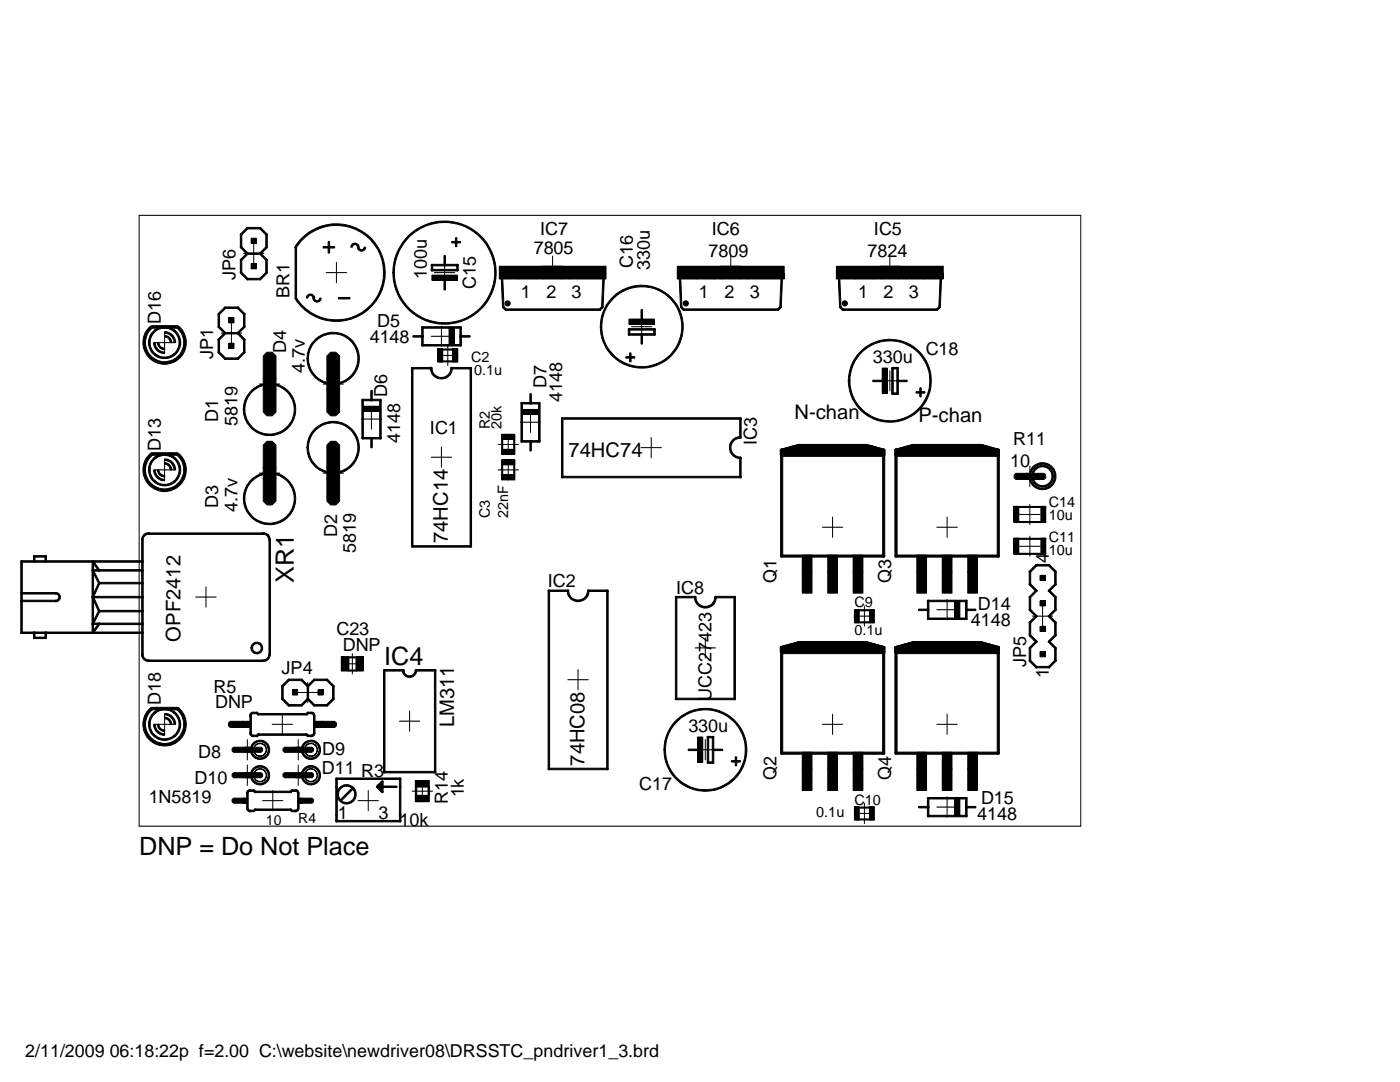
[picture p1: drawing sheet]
<svg xmlns="http://www.w3.org/2000/svg" width="279mm" height="216mm" viewBox="0 0 279 216" stroke-linecap="round" stroke-linejoin="round" font-family="sans-serif">
<defs><g id="words">
<g font-size="5">
<text x="58.6" y="116.2" transform="rotate(-90 58.6 116.2)">XR1</text>
<text x="76.7" y="132.8">IC4</text>
<text x="27.8" y="170.6">DNP = Do Not Place</text>
</g>
<g font-size="4">
<text x="158.5" y="83.6">N-chan</text>
<text x="183.3" y="84.2">P-chan</text>
<text x="113.5" y="91.2">74HC74</text>
<text x="89.4" y="108.4" transform="rotate(-90 89.4 108.4)">74HC14</text>
<text x="36" y="128" transform="rotate(-90 36 128)">OPF2412</text>
<text x="90.6" y="145.2" transform="rotate(-90 90.6 145.2)">LM311</text>
<text x="116.6" y="152.8" transform="rotate(-90 116.6 152.8)">74HC08</text>
</g>
<g font-size="3.6">
<text x="107.8" y="46.8">IC7</text>
<text x="142" y="46.8">IC6</text>
<text x="174.4" y="46.8">IC5</text>
<text x="106.5" y="50.6">7805</text>
<text x="126.3" y="53.5" transform="rotate(-90 126.3 53.5)">C16</text>
<text x="129.7" y="53.9" transform="rotate(-90 129.7 53.9)">330u</text>
<text x="141.4" y="51.2">7809</text>
<text x="173.1" y="51.2">7824</text>
<text x="47" y="55.8" transform="rotate(-90 47 55.8)">JP6</text>
<text x="57.8" y="59.4" transform="rotate(-90 57.8 59.4)">BR1</text>
<text x="85.2" y="55.8" transform="rotate(-90 85.2 55.8)">100u</text>
<text x="95" y="57.7" transform="rotate(-90 95 57.7)">C15</text>
<text x="104" y="59.5">1</text>
<text x="109.1" y="59.5">2</text>
<text x="114.1" y="59.5">3</text>
<text x="139.5" y="59.5">1</text>
<text x="144.6" y="59.5">2</text>
<text x="149.6" y="59.5">3</text>
<text x="171.2" y="59.5">1</text>
<text x="176.3" y="59.5">2</text>
<text x="181.4" y="59.5">3</text>
<text x="32.1" y="64.6" transform="rotate(-90 32.1 64.6)">D16</text>
<text x="75.3" y="65.2">D5</text>
<text x="42.5" y="71.7" transform="rotate(-90 42.5 71.7)">JP1</text>
<text x="57.1" y="70.4" transform="rotate(-90 57.1 70.4)">D4</text>
<text x="73.8" y="68.4">4148</text>
<text x="184.7" y="70.8">C18</text>
<text x="60.8" y="74.4" transform="rotate(-90 60.8 74.4)">4.7v</text>
<text x="109.1" y="77.4" transform="rotate(-90 109.1 77.4)">D7</text>
<text x="174.2" y="72.4">330u</text>
<text x="77.3" y="79.3" transform="rotate(-90 77.3 79.3)">D6</text>
<text x="112.2" y="80.1" transform="rotate(-90 112.2 80.1)">4148</text>
<text x="32.1" y="90" transform="rotate(-90 32.1 90)">D13</text>
<text x="43.5" y="84.3" transform="rotate(-90 43.5 84.3)">D1</text>
<text x="47.4" y="85" transform="rotate(-90 47.4 85)">5819</text>
<text x="79.8" y="88.4" transform="rotate(-90 79.8 88.4)">4148</text>
<text x="85.8" y="86.7">IC1</text>
<text x="151" y="88.8" transform="rotate(-90 151 88.8)">IC3</text>
<text x="202.2" y="88.8">R11</text>
<text x="201.6" y="93.1">10</text>
<text x="43.5" y="101.4" transform="rotate(-90 43.5 101.4)">D3</text>
<text x="47.4" y="102.2" transform="rotate(-90 47.4 102.2)">4.7v</text>
<text x="67.3" y="107.1" transform="rotate(-90 67.3 107.1)">D2</text>
<text x="71" y="110.4" transform="rotate(-90 71 110.4)">5819</text>
<text x="209.3" y="112.3" transform="rotate(-90 209.3 112.3)">4</text>
<text x="109.3" y="117.1">IC2</text>
<text x="134.9" y="118.6">IC8</text>
<text x="155" y="116.3" transform="rotate(-90 155 116.3)">Q1</text>
<text x="177.8" y="116.3" transform="rotate(-90 177.8 116.3)">Q3</text>
<text x="193.8" y="124.8">4148</text>
<text x="195.2" y="121.7">D14</text>
<text x="67.1" y="126.7">C23</text>
<text x="68.4" y="129.9">DNP</text>
<text x="56.2" y="134.5">JP4</text>
<text x="204.8" y="133.1" transform="rotate(-90 204.8 133.1)">JP5</text>
<text x="209.3" y="135.4" transform="rotate(-90 209.3 135.4)">1</text>
<text x="32.1" y="140.7" transform="rotate(-90 32.1 140.7)">D18</text>
<text x="42.6" y="138.3">R5</text>
<text x="42.9" y="141.4">DNP</text>
<text x="142" y="139.9" transform="rotate(-90 142 139.9)">UCC27423</text>
<text x="137.4" y="146">330u</text>
<text x="39.5" y="151.3">D8</text>
<text x="64.2" y="154.5">D11 R3</text>
<text x="64.3" y="150.7">D9</text>
<text x="155" y="155.7" transform="rotate(-90 155 155.7)">Q2</text>
<text x="177.8" y="155.7" transform="rotate(-90 177.8 155.7)">Q4</text>
<text x="29.7" y="160.2">1N5819</text>
<text x="38.8" y="156.4">D10</text>
<text x="89.4" y="160.4" transform="rotate(-90 89.4 160.4)">R14</text>
<text x="92.5" y="159.1" transform="rotate(-90 92.5 159.1)">1k</text>
<text x="127.6" y="157.7">C17</text>
<text x="195.8" y="160.4">D15</text>
<text x="67.4" y="163.3">1</text>
<text x="75.6" y="163.3">3</text>
<text x="79.7" y="164.8">10k</text>
<text x="195" y="163.6">4148</text>
<text x="5" y="210.8">2/11/2009 06:18:22p f=2.00 C:\website\newdriver08\DRSSTC_pndriver1_3.brd</text>
</g>
<g font-size="2.9">
<text x="94" y="72.1">C2</text>
<text x="94.6" y="74.8">0.1u</text>
<text x="97.7" y="85.6" transform="rotate(-90 97.7 85.6)">R2</text>
<text x="100.1" y="85.6" transform="rotate(-90 100.1 85.6)">20k</text>
<text x="209.3" y="101.1">C14</text>
<text x="97.7" y="103.4" transform="rotate(-90 97.7 103.4)">C3</text>
<text x="101.4" y="103.4" transform="rotate(-90 101.4 103.4)">22nF</text>
<text x="209.3" y="103.7">10u</text>
<text x="209.3" y="108.1">C11</text>
<text x="209.3" y="110.7">10u</text>
<text x="170.5" y="121.2">C9</text>
<text x="170.5" y="126.7">0.1u</text>
<text x="170.5" y="160.6">C10</text>
<text x="162.9" y="162.9">0.1u</text>
</g>
<g font-size="2.8">
<text x="53.1" y="164.5">10</text>
<text x="59.5" y="164.2">R4</text>
</g>
</g></defs>
<g fill="none" stroke="#000" stroke-width=".2">
<path d="M27.8 43h187.9zM27.8 43v121.8zM27.8 43h187.9v121.8h-187.9zM48 51.8h.3l-.1 2.8-.2-.1zM48 51.8l1.3-1.3h.2l-1.3 1.5zM48 54.4l.2-.1 1.3 1.5h-.2zM48 49.3l.2-.1 1.3 1.5-.2 .1zM48 46.7h.3l-.1 2.8-.2-.1zM48 46.7l1.3-1.3 .2 .1-1.3 1.4zM48.6 50.6h4.1zM48.6 50.6h4.1M49.2 50.5h2.8l.1 .2-2.8 .1z"/>
<path d="M49.2 55.6l2.8-.1 .1 .3h-2.8zM49.2 45.5l2.8-.1 .1 .2-2.8 .1zM50.1 52.6h1v1h-1zM50.1 47.5h1v1.1h-1zM50.6 48.6v4zM50.6 48.6v4M51.8 50.5h.2l1.3 1.4-.2 .1zM51.8 55.6l1.3-1.3 .2 .1-1.3 1.4zM51.8 45.5l.2-.1 1.3 1.5h-.2zM51.8 50.5l1.3-1.3 .2 .1-1.3 1.5zM53 51.8h.3v2.8l-.3-.1zM53 46.7h.3v2.8l-.3-.1z"/>
<path d="M58.9 49.3h.3l-.1 10.3h-.2zM59.9 47.9a9.8 9.8 0 0 1 14.4-.2 9.8 9.8 0 0 1-1.2 14.4 9.8 9.8 0 0 1-14.2-2.5l.2-.2a9.4 9.4 0 0 0 14.2 2.1 9.4 9.4 0 0 0-.1-14.3 9.4 9.4 0 0 0-14.1 2.3l-.3-.1zM61.3 59a.84 .84 0 0 1 .9-.3 .84 .84 0 0 1 .6 .8h-.4a.51 .51 0 0 0-.5-.5 .51 .51 0 0 0-.5 .5h-.3zM62.4 59.5h.4a.51 .51 0 0 0 .5 .5 .51 .51 0 0 0 .5-.5h.3a.83 .83 0 0 1-.8 .8 .83 .83 0 0 1-.9-.8zM64.5 49.3l2.2-.1 .1 .2-2.2 .1zM65.1 54.4h4.1zM65.1 54.4h4.1M65.5 48.3h.3l-.1 2.2-.2-.1zM67.1 52.4v4zM67.1 52.4v4M67.5 59.4h2.3v.2h-2.2zM70.4 48.6a.85 .85 0 0 1 1.3 .7h-.4a.51 .51 0 0 0-.5-.5 .51 .51 0 0 0-.5 .5h-.3v-.2z"/>
<path d="M71.3 49.3h.4a.51 .51 0 0 0 .5 .5 .51 .51 0 0 0 .5-.5h.3a.83 .83 0 0 1-.8 .8 .83 .83 0 0 1-.9-.8zM81.7 46.9a10.3 10.3 0 0 1 16.1 2.5 10.3 10.3 0 0 1-6.5 15 10.3 10.3 0 0 1-12.9-10h.3a10 10 0 0 1 14.8-8.8 10 10 0 0 1 .7 17.2 10 10 0 0 1-15.5-7.5v-.9h-.3a10.3 10.3 0 0 1 3.3-7.5zM86.1 52.8l2.7-.1 .1 .3h-2.8zM86.1 52.8h.3l-.1 1.3-.2-.1zM86.1 53.8h5.3v.2l-5.3 .1zM86.2 54.9h5.1v1h-5.1zM86.7 54.4h4.1zM86.7 54.4h4.1M88.6 51.1h.3l-.1 1.9h-.2zM88.6 52.8l2.8-.1v.3h-2.7zM88.6 55.6h.3l-.1 2.3-.2-.1zM88.7 52.4v4z"/>
<path d="M88.7 52.4v4M90.1 48.3l1.8-.1v.2l-1.7 .1zM90.9 47.5h.3l-.1 1.7-.2-.1zM91.1 52.8h.3v1.3l-.3-.1zM99.7 53.1h21.2v1.6h-21.2zM99.7 54.7h3.8v1h-3.8zM100 55.4h.3l.2 6-.2-.1zM103.5 54.7h3.5v1h-3.5zM107 54.7h1.5v1h-1.5zM108.2 53.1h4.1zM108.2 53.1h4.1M108.5 54.7h3.6v1h-3.6z"/>
<path d="M110.3 51.1v4.1zM110.3 51.1v4.1M112.1 54.7h1.5v1h-1.5zM113.6 54.7h3.5v1h-3.5zM117.1 54.7h3.8v1h-3.8zM120.3 55.4l.2-.1 .1 .2-.2 5.8-.3 .1zM121.9 59.7a8.3 8.3 0 0 1 13.2 1 8.3 8.3 0 0 1-4.7 12.4 8.3 8.3 0 0 1-10.6-7.9h.3a8 8 0 0 1 11.6-7.1 8 8 0 0 1 1.2 13.5 8 8 0 0 1-12.7-5l-.1-1.4h-.3a8.4 8.4 0 0 1 2.1-5.5zM135.2 53.1h21.3v1.6h-21.3zM135.2 54.7h3.8v1h-3.8zM135.6 55.3l.2 .1 .2 6-.2-.1zM139 54.7h3.5v1h-3.5zM142.5 54.7h1.6v1h-1.6z"/>
<path d="M143.8 53.1h4.1zM143.8 53.1h4.1M144.1 54.7h3.5v1h-3.5zM145.8 51.1v4.1zM145.8 51.1v4.1M147.6 54.7h1.5v1h-1.5zM149.1 54.7h3.6v1h-3.6zM152.7 54.7h3.8v1h-3.8zM156 55.3l.2 .2-.3 5.8-.2 .1zM166.9 53.1h21.4v1.6h-21.4zM166.9 54.7h3.8v1h-3.8zM167.4 55.3l.2 .1 .2 6-.2-.1z"/>
<path d="M170.7 54.7h3.6v1h-3.6zM174.3 54.7h1.5v1h-1.5zM175.6 53.1h4zM175.6 53.1h4M175.8 54.7h3.6v1h-3.6zM177.6 51.1v4.1zM177.6 51.1v4.1M179.4 54.7h1.5v1h-1.5zM180.9 54.7h3.5v1h-3.5zM184.4 54.7h3.9v1h-3.9zM187.7 55.3l.2 .2-.2 5.8-.2 .1zM215.7 43v121.8z"/>
<path d="M28.5 68.4h.5a3.8 3.8 0 0 0 2.1 3.3l-.3 .5a4.2 4.2 0 0 1-2.3-3.8zM29.6 68.4h.4a3 3 0 0 0 1.1 2.3l-.2 .2a3 3 0 0 1-1.3-2.5zM29.8 65.3l.3-.2 .3 .3a3.7 3.7 0 0 0-1.4 3h-.5a4.1 4.1 0 0 1 1.3-3.1zM30.2 65h5.3l.1 .3-.1 .2h-5.3l-.1-.2zM30.3 66.4l.7-.7 .2 .3-.3 .2a2.89 2.89 0 0 0-.9 2.2h-.4a3.3 3.3 0 0 1 .7-2zM30.6 68.4h.4a1.84 1.84 0 0 0 1.9 1.8v.3a2.12 2.12 0 0 1-2.3-2.1zM30.8 68.4h4.1zM30.8 68.4h4.1M31 70.6l1.1 .6h.8v.3a2.82 2.82 0 0 1-2.1-.7zM31 65.7l.5-.3 1.4-.2v.3l-.8 .1-1.2 .6-.1-.2zM31 71.7l.9 .4 1 .1v.5l-1.8-.4-.3-.1zM31.4 68.4h.3a1.02 1.02 0 0 0 1.2 1.1v.3a1.38 1.38 0 0 1-1.5-1.4z"/>
<path d="M32.9 66.3v4.1zM32.9 71.2a2.64 2.64 0 0 0 1.9-.7l.2 .2a2.87 2.87 0 0 1-2.1 .8zM32.9 65.2h.2a2.93 2.93 0 0 1 1.8 .7l-.2 .2-1.1-.5-.7-.1zM32.9 66.9a1.45 1.45 0 0 1 1.4 1.5h-.3v-.2a1.02 1.02 0 0 0-1.1-.9zM32.9 66.2a2.2 2.2 0 0 1 2.2 2.2h-.4a1.84 1.84 0 0 0-1.8-1.9zM32.9 72.2l1-.2 .9-.4 .3 .5a4.3 4.3 0 0 1-2.2 .6zM32.9 66.3v4.1M34.8 65.8a3.3 3.3 0 0 1 1.3 2.6h-.4a2.98 2.98 0 0 0-1.1-2.3zM35.6 65.1a4.2 4.2 0 0 1 1.6 3.3h-.5a3.7 3.7 0 0 0-1.4-3zM35.7 68.4h.4a3.3 3.3 0 0 1-1.3 2.5l-.2-.2a2.98 2.98 0 0 0 1.1-2.3zM36.7 68.4h.5a4.2 4.2 0 0 1-2.2 3.7l-.2-.4a3.7 3.7 0 0 0 1.9-3.3zM43.5 67.7h.3l-.1 2.7h-.2z"/>
<path d="M43.5 67.7l1.4-1.4 .2 .1-1.4 1.5zM43.5 70.2l.2-.1 1.4 1.5-.2 .1zM43.5 65.2l.2-.1 1.4 1.4-.2 .1zM43.5 62.6h.3l-.1 2.8-.2-.1zM43.5 62.6l1.4-1.3h.2l-1.4 1.5zM44.2 66.5h4zM44.2 66.5h4M44.8 66.4l2.7-.1 .1 .2-2.7 .1zM44.8 71.5l2.7-.1 .1 .2-2.7 .1zM44.8 61.3h2.7l.1 .2-2.7 .1zM45.7 68.5h1v1h-1zM45.7 63.4h1v1h-1z"/>
<path d="M46.2 64.4v4.1zM46.2 64.4v4.1M47.3 66.4l.2-.1 1.4 1.5-.2 .1zM47.3 61.3h.2l1.4 1.4-.2 .1zM48.6 67.7h.3l-.1 2.7h-.2zM48.6 62.6h.3l-.1 2.8-.2-.1zM48.6 70.2l.2-.1 .1 .3-1.5 1.3-.1-.2zM48.6 65.1h.2l.1 .2-1.5 1.3-.1-.2zM50.2 77.9a5.2 5.2 0 0 1 8.2 1.2 5.2 5.2 0 0 1-3.3 7.6 5.2 5.2 0 0 1-6.5-5h.3a4.9 4.9 0 0 1 7.1-4.4 4.9 4.9 0 0 1 .8 8.3 4.9 4.9 0 0 1-7.9-3v-.9h-.3a5.3 5.3 0 0 1 1.6-3.8zM51.8 76.6h4zM51.8 76.6h4M52.5 75.5l.8-.8h1l.8 .8v2.2l-.8 .8h-1l-.8-.8z"/>
<path d="M52.5 71l.8-.7h1l.8 .7v4.6l-.8 .8h-1l-.8-.8zM52.5 77.6l.8-.7h1l.8 .7v4.6l-.8 .8h-1l-.8-.8zM53.8 74.6v4.1zM53.8 74.6v4.1M62.9 67.7a5.2 5.2 0 0 1 8.2 1.3 5.2 5.2 0 0 1-3.3 7.6 5.2 5.2 0 0 1-6.5-5.1h.3a4.9 4.9 0 0 1 7.1-4.4 4.9 4.9 0 0 1 .8 8.4 4.9 4.9 0 0 1-7.9-3.1v-.9h-.3a5.2 5.2 0 0 1 1.6-3.8zM64.5 76.6h4zM64.5 76.6h4M65.2 75.5l.8-.8h1l.8 .8v2.2l-.8 .8h-1l-.8-.8zM65.2 77.6l.8-.7h1l.8 .7v4.6l-.8 .8h-1l-.8-.8zM65.2 71l.8-.7h1l.8 .7v4.6l-.8 .8h-1l-.8-.8zM66.5 74.6v4.1zM66.5 74.6v4.1"/>
<path d="M72.3 79.7l.2 .1-.1 7.8-.2-.1zM72.3 79.7h1.9l.1 .2-2 .1zM74 78h.3l-.1 2-.2-.1zM74 79.8l2-.1 .1 .2-2 .1zM75.8 79.8h.3l-.1 7.8-.2-.1zM82.1 73.4h.3l-.1 35.8-.2-.1zM82.1 73.4l4-.1 .1 .2-4 .1zM82.4 67.1l2-.1 .1 .2-2 .1zM84.2 68.8l7.8-.1 .1 .3h-7.9zM84.2 65.3l7.8-.1 .1 .2-7.9 .1zM84.2 65.3h.3l-.1 2-.2-.1zM84.2 67.1h.3l-.1 1.9h-.2z"/>
<path d="M85.9 73.4l.2-.1a1.97 1.97 0 0 0 2 2 1.97 1.97 0 0 0 1.9-2h.2a2.14 2.14 0 0 1-2.1 2.3 2.14 2.14 0 0 1-2.2-2.2zM86.1 67.1h4zM86.1 67.1h4M87.3 70.9h4.1zM87.3 69.6h1v2.6h-1zM87.3 70.9h4.1M87.4 72.1l3.9-.1v.2h-3.8zM87.4 69.7l3.9-.1v.2h-3.8zM88.1 65.1v4zM88.1 65.1v4M89.4 68.9v4zM89.4 68.9v4"/>
<path d="M89.6 65.3h1v3.6h-1zM90 73.4l4-.1 .1 .2-4 .1zM90.3 69.6h1.1v2.6h-1.1zM91.8 67.1l2-.1 .1 .2-2 .1zM91.8 67.1h.3l-.1 1.9h-.2zM91.8 65.3h.3l-.1 2-.2-.1zM93.8 73.4h.3l-.1 35.8-.2-.1zM100.3 61.2l.2-.1 .6 .7-.2 .1zM100.8 61.7l19-.1v.2l-18.9 .1zM105.7 78.6h.3v2l-.3-.1zM119.5 61.7l.6-.6 .3 .1-.6 .7zM124.9 71.2h1.7l.1 .2-1.7 .1z"/>
<path d="M125.4 65.7l5.3-.1 .1 .2-5.3 .1zM125.4 65.7h.3l-.1 1.2-.2-.1zM125.4 66.7l2.7-.1 .1 .2-2.7 .1zM125.5 63.7h5.1v1h-5.1zM125.6 70.5h.3v1.7l-.3-.1zM126 65.2h4.1zM126 65.2h4.1M127.9 66.7h.3l-.1 2-.2-.1zM127.9 66.7l2.8-.1 .1 .2-2.8 .1zM127.9 61.8h.3l-.1 2.3-.2-.1zM128.1 63.2v4zM128.1 63.2v4"/>
<path d="M130.6 65.6l.2 .1-.1 1.2-.2-.1zM135.8 61.2l.2-.1 .6 .7-.2 .1zM136.3 61.7l19-.1 .1 .2-19 .1zM155.1 61.7l.6-.6 .2 .1-.6 .7zM167.6 61.2l.2-.1 .6 .7-.3 .1zM168.1 61.7l19-.1 .1 .2-19.1 .1zM171.4 70.5a8.3 8.3 0 0 1 13.2 1.1 8.3 8.3 0 0 1-4.8 12.4 8.3 8.3 0 0 1-10.5-8h.3a8 8 0 0 1 11.6-7.1 8 8 0 0 1 1.2 13.5 8 8 0 0 1-12.6-5l-.2-1.4h-.3a8.2 8.2 0 0 1 2.1-5.5zM174.2 75.9h2.2l.1 .2-2.3 .1zM175.6 76h4zM175.6 76h4M176.1 73.4h1v5.1h-1zM177.6 74v4z"/>
<path d="M177.6 74v4M178.1 73.3h1.1l.1 .2-1.2 .1zM178.1 73.3l.2 .1-.1 5.3-.2-.1zM178.1 78.4h1.1l.1 .2-1.2 .1zM179 75.9h2l.1 .2-2 .1zM179 73.4h.3l-.1 2.8-.2-.1zM179 75.9h.3l-.1 2.8-.2-.1zM182.8 78.2l1.7-.1 .1 .3h-1.7zM183.6 77.5h.3l-.1 1.7-.2-.1zM187.4 61.2l.2-.1 .1 .2-.8 .6v-.2zM28.5 93.8h.5a3.8 3.8 0 0 0 2.1 3.3l-.3 .5a4.2 4.2 0 0 1-2.3-3.8zM29.6 93.8h.4a2.85 2.85 0 0 0 1.1 2.3l-.2 .2a3 3 0 0 1-1.3-2.5z"/>
<path d="M29.8 90.7l.3-.3 .3 .4a3.7 3.7 0 0 0-1.4 3h-.5a4.1 4.1 0 0 1 1.3-3.1zM30.1 90.5l.1-.2h5.3l.1 .4-.1 .1h-5.3zM30.6 93.8h.4a1.84 1.84 0 0 0 1.9 1.8v.3a2.12 2.12 0 0 1-2.3-2.1zM30.7 91.3l.3-.2 .2 .3a2.75 2.75 0 0 0-1.2 2.4h-.4a3.2 3.2 0 0 1 1.1-2.5zM30.8 91.3a2.88 2.88 0 0 1 2.1-.7v.2l-1.3 .3-.7 .5zM30.8 93.8h4.1zM30.8 93.8h4.1M31 96l1.1 .6h.8v.3a2.82 2.82 0 0 1-2.1-.7zM31 97.1l.9 .4 1 .1v.5a3.7 3.7 0 0 1-2.1-.6zM31.4 93.8h.3a1.08 1.08 0 0 0 1.2 1.1v.3a1.38 1.38 0 0 1-1.5-1.4zM32.9 91.7v4.1zM32.9 96.6a2.64 2.64 0 0 0 1.9-.7l.2 .2a2.87 2.87 0 0 1-2.1 .8z"/>
<path d="M32.9 90.6a2.66 2.66 0 0 1 2 .7l-.2 .2-.6-.4-1.2-.3zM32.9 92.3a1.45 1.45 0 0 1 1.4 1.5h-.3v-.2a1.09 1.09 0 0 0-1.1-1zM32.9 91.6a2.12 2.12 0 0 1 2.2 2.2h-.4a1.91 1.91 0 0 0-1.8-1.9zM32.9 97.6l1-.2 .9-.4 .3 .4a3.9 3.9 0 0 1-2.2 .7zM32.9 91.7v4.1M34.8 91.2a3.1 3.1 0 0 1 1.3 2.6h-.4a2.98 2.98 0 0 0-1.1-2.3zM35.6 90.5a4.2 4.2 0 0 1 1.6 3.3h-.5a3.7 3.7 0 0 0-1.4-3zM35.7 93.8h.4a3.1 3.1 0 0 1-1.3 2.5l-.2-.2 .2-.2a3.1 3.1 0 0 0 .9-2.1zM36.7 93.8h.5a4.2 4.2 0 0 1-2.2 3.7l-.2-.4 .2-.2a4 4 0 0 0 1.7-3.1zM50.2 95.6a5.2 5.2 0 0 1 8.2 1.3 5.2 5.2 0 0 1-3.3 7.6 5.2 5.2 0 0 1-6.5-5h.3a4.9 4.9 0 0 1 7.1-4.5 4.9 4.9 0 0 1 .8 8.4 4.9 4.9 0 0 1-7.9-3v-.9h-.3a5.3 5.3 0 0 1 1.6-3.9zM51.8 94.4h4zM51.8 94.4h4"/>
<path d="M52.5 93.3l.8-.8h1l.8 .8v2.2l-.8 .8h-1l-.8-.8zM52.5 88.8l.8-.7h1l.8 .7v4.6l-.8 .7h-1l-.8-.7zM52.5 95.4l.8-.7h1l.8 .7v4.6l-.8 .8h-1l-.8-.8zM53.8 92.4v4zM53.8 92.4v4M62.9 85.5a5.2 5.2 0 0 1 8.2 1.3 5.2 5.2 0 0 1-3.3 7.6 5.2 5.2 0 0 1-6.5-5.1h.3a4.9 4.9 0 0 1 7.1-4.4 4.9 4.9 0 0 1 .8 8.3 4.9 4.9 0 0 1-7.9-3v-.9h-.3a5.3 5.3 0 0 1 1.6-3.8zM64.5 94.4h4zM64.5 94.4h4M65.2 93.3l.8-.8h1l.8 .8v2.2l-.8 .8h-1l-.8-.8zM65.2 95.4l.8-.7h1l.8 .7v4.6l-.8 .8h-1l-.8-.8zM65.2 88.8l.8-.7h1l.8 .7v4.6l-.8 .7h-1l-.8-.7zM66.5 92.4v4z"/>
<path d="M66.5 92.4v4M72.1 83.6h4.1zM72.1 83.6h4.1M72.3 87.3h1.9l.1 .2-2 .1zM72.3 81.1h3.6v1h-3.6zM74 87.4h.3l-.1 2-.2-.1zM74 87.4l2-.1 .1 .2-2 .1zM74.1 81.6v4zM74.1 81.6v4M86.1 91.2h4zM86.1 91.2h4M88.1 89.2v4.1z"/>
<path d="M88.1 89.2v4.1M99.4 88.7h4.1zM99.4 93.8h4.1zM99.4 88.7h4.1M99.4 93.8h4.1M100.1 86.8h.2v3.8h-.2zM100.1 89.7h2.6v1h-2.6zM100.1 86.7h2.6v1h-2.6zM100.1 91.9h.2v3.8h-.2zM100.1 94.7h2.6v1.1h-2.6zM100.1 91.7h2.6v1.1h-2.6zM101.4 86.7v4z"/>
<path d="M101.4 91.7v4.1zM101.4 86.7v4M101.4 91.7v4.1M102.5 86.8h.2v3.8h-.2zM102.5 91.9h.2v3.8h-.2zM103.8 84.2h4.1zM103.8 84.2h4.1M104.1 80.3l.2 .1-.1 7.8-.2-.1zM104.1 87.9h1.9v.2l-1.9 .1zM104.1 80.3h1.9v.2l-1.9 .1zM104.1 81.7h3.5v1h-3.5zM105.7 80.4l2-.1 .1 .2-2 .1z"/>
<path d="M105.7 88h.3v2l-.3-.1zM105.7 88l2-.1 .1 .2-2 .1zM105.9 82.2v4.1zM105.9 82.2v4.1M107.6 80.3l.2 .1-.1 7.8-.2-.1zM112.1 95.1l35.7-.1 .1 .2-35.8 .1zM112.1 83.4h35.7l.1 .2-35.8 .1zM112.1 83.4h.3l-.1 11.9-.2-.1zM127.9 89.3h4.1zM127.9 89.3h4.1M130 87.3v4.1zM130 87.3v4.1"/>
<path d="M146 88a1.57 1.57 0 0 1 1.9-.8v.1a1.97 1.97 0 0 0-2 2 1.97 1.97 0 0 0 2 2v.1a2.11 2.11 0 0 1-2.1-1.1 2.11 2.11 0 0 1 .2-2.3zM147.7 91.2l.2 .1-.1 4-.2-.1zM147.7 83.4h.2l-.1 4.1-.2-.1zM155.7 89.7l.2-.1 .3 .1v1l-.2 .1-.3-.1zM155.7 89.7l3.7-1 .2 .1v.3l-3.6 .9-.3-.1zM155.7 90.6l.2-.2h20.5l.2 .3-.2 .1h-20.5zM155.7 90.4l.2-.1h20.5l.2 .3-.2 .1h-20.5zM155.7 90l.2-.1h20.5l.2 .3-.2 .1h-20.5zM155.8 90.8l.1-.2 .3 .2v20.2l-.1 .2-.3-.2zM155.8 90.8l.1-.2h20.5l.2 .3-.2 .2h-20.5zM156.3 89.6l.1-.1h19.5l.2 .3-.2 .1h-19.5zM157.8 89.2l.1-.1h16.5l.1 .3-.1 .1h-16.5z"/>
<path d="M159.2 88.8l.1-.1h13.7l.1 .3-.1 .1h-13.7zM172.7 88.8l.3-.1 3.5 1 .1 .2-.3 .1-3.5-.9zM176.1 90.8l.2-.2 .3 .2v20.2l-.2 .2-.3-.2zM176.1 89.7l.2-.1 .3 .1v1l-.2 .1-.3-.1zM178.6 90.8l.1-.2 .3 .2v20.2l-.1 .2-.3-.2zM178.6 90.8l.1-.2h20.6l.1 .3-.1 .2h-20.6zM178.6 89.7l.1-.1 .3 .1v1l-.1 .1-.3-.1zM178.6 89.7l3.6-1 .3 .1-.1 .3-3.5 .9-.3-.1zM178.6 90.6l.1-.2h20.6l.1 .3-.1 .1h-20.6zM178.6 90.4l.1-.1h20.6l.1 .3-.1 .1h-20.6zM178.6 90l.1-.1h20.6l.1 .3-.1 .1h-20.6zM179.1 89.6l.1-.1h19.6l.1 .3-.1 .1h-19.6z"/>
<path d="M180.6 89.2l.2-.1h16.5l.1 .3-.1 .1h-16.5zM182 88.8l.2-.1h13.7l.1 .3-.1 .1h-13.7zM195.7 88.7l3.6 1 .1 .2-.2 .1-3.5-.9-.1-.3zM199 90.8l.1-.2 .3 .2v20.2l-.1 .2-.3-.2zM199 89.7l.1-.1 .3 .1v1l-.1 .1-.3-.1zM202.4 94.8l.3-.4h2.4l.3 .4v.5l-.3 .4h-2.4l-.3-.4zM203.5 95h4.1zM203.5 95h4.1M204.4 94.8l.4-.4h1.5l.4 .4v.5l-.4 .4h-1.5l-.4-.4zM205.5 93v4.1zM205.5 93v4.1M205.7 94.8l.3-.4h2.4l.3 .4v.5l-.3 .4h-2.4l-.3-.4z"/>
<path d="M206 93.2a2.73 2.73 0 0 1 2.8-.7 2.73 2.73 0 0 1 1.9 2.2 2.72 2.72 0 0 1-1.3 2.7 2.74 2.74 0 0 1-4-2.4h.3a2.41 2.41 0 0 1 2.2-2.3 2.41 2.41 0 0 1 2.5 2 2.37 2.37 0 0 1-1.4 2.5 2.4 2.4 0 0 1-3.3-2.2h-.3a2.7 2.7 0 0 1 .6-1.8zM206.4 93.6a2.2 2.2 0 0 1 2.3-.7 2.2 2.2 0 0 1 1.5 1.8 2.23 2.23 0 0 1-.7 2 2.03 2.03 0 0 1-2.3 .3l-.1-.1a2.29 2.29 0 0 1-1.2-1.9h.3a1.89 1.89 0 0 1 1.7-1.8 1.89 1.89 0 0 1 2 1.6 1.81 1.81 0 0 1-.8 1.8 1.88 1.88 0 0 1-2.9-1.6h-.3v-.2zM4.1 112l2.8-.1 .1 .2-2.8 .1zM4.1 119.8h.3v6.6l-.3-.1zM4.1 118.3l7.1-.1 .1 .2-7.1 .1zM4.1 112h.3v6.5l-.3-.1zM4.1 119.8h7.1l.1 .2-7.1 .1zM4.1 118.3h.3v1.8l-.3-.1zM6.7 112l2.5-.1 .1 .2-2.5 .1zM6.8 110.9h2.4l.1 .2-2.5 .1zM6.8 110.9l.2 .1-.1 1.2-.2-.1zM9 112l9.6-.1 .1 .2-9.6 .1z"/>
<path d="M9.1 110.9l.2 .1-.1 1.2-.2-.1zM11 118.3a.86 .86 0 0 1 1.1 .8 .86 .86 0 0 1-1.1 .9v-.2a.7 .7 0 0 0 .7-.7 .7 .7 0 0 0-.7-.7zM18.4 112h.3l-.1 2-.2-.1zM18.4 112l10.1-.1 .1 .2-10.1 .1zM18.4 119.1l10.1-.1 .1 .2-10.1 .1zM18.4 113.7h1.5v.2l-1.4 .1zM18.4 113.7h.3l-.1 5.6-.2-.1zM18.4 119.1l.2-.1 1.3 2.9v.2l-.2-.1zM18.4 119.1h.3l-.1 5.5-.2-.1zM18.4 112l.2-.1 1.3 1.8v.3l-.2-.1zM18.4 113.7h.2l1.3 2.6v.2h-.2zM19.6 113.7h8.9l.1 .2-8.9 .1z"/>
<path d="M19.6 116.3l8.9-.1 .1 .2-8.9 .1zM19.7 116.2h.2v.2l-1.3 2.9h-.1l-.1-.2zM28.3 107.7h.3l-.1 4.5-.2-.1zM28.3 116.3h.3l-.1 3-.2-.1zM28.3 112h.3l-.1 2-.2-.1zM28.3 119.1h.3l-.1 3-.2-.1zM28.3 113.7h.3l-.1 2.8-.2-.1zM28.7 106.7l.8-.4 .3 .1-.1 .2a1.09 1.09 0 0 0-1.1 1.2l-.2 .1a.85 .85 0 0 1 .3-1.2zM29.5 106.4l23.1-.1 .1 .3h-23.1zM39.1 119.1h4zM39.1 119.1h4M41.1 117.1v4.1z"/>
<path d="M41.1 117.1v4.1M52.4 106.4a1.19 1.19 0 0 1 1.4 1.5h-.1a1.37 1.37 0 0 0-1.3-1.4zM53.7 107.7h.3l-.1 23-.2-.1zM82.1 109l11.9-.1 .1 .2-11.9 .1zM109.4 117.8h.3l-.1 35.8-.2-.1zM109.4 117.8l4-.1 .1 .2-4 .1zM113.2 117.8l.2-.1a1.97 1.97 0 0 0 2 2 1.97 1.97 0 0 0 1.9-2h.2a2.14 2.14 0 0 1-2.1 2.4 2.14 2.14 0 0 1-2.2-2.3zM117.3 117.8l4-.1 .1 .2-4.1 .1zM121.1 117.8h.3l-.1 35.8-.2-.1zM134.9 119l.2 .1-.1 20.5-.2-.1zM134.9 119h3.9l.1 .2-4 .1zM138.7 119h.1a1.97 1.97 0 0 0 2 2 1.97 1.97 0 0 0 1.9-2h.2a2.11 2.11 0 0 1-2.1 2.4 2.11 2.11 0 0 1-2.1-2.4z"/>
<path d="M142.7 119.1l4-.1 .1 .2-4.1 .1zM146.5 119.1h.3l-.1 20.5-.2-.1zM155.8 110.9l.1-.2h20.5l.2 .3-.2 .2h-20.5zM160.1 110.8h2v3.3h-2zM160.1 114h2v4.4h-2zM164.1 105.2h4.1zM164.1 105.2h4.1M165.2 110.8h1.9v3.3h-1.9zM165.2 114h1.9v4.4h-1.9zM166.2 103.2v4zM166.2 103.2v4M170.3 110.8h1.9v3.3h-1.9z"/>
<path d="M170.3 114h1.9v4.4h-1.9zM178.6 110.9l.1-.2h20.6l.1 .3-.1 .2h-20.6zM183 110.8h1.9v3.3h-1.9zM183 114h1.9v4.4h-1.9zM185.1 119.8h7.8l.1 .2-7.8 .1zM185.1 119.8h.3l-.1 2h-.2zM187 105.2h4.1zM187 105.2h4.1M188 110.8h2v3.3h-2zM188 114h2v4.4h-2zM189 103.2v4zM189 119.6v4.1z"/>
<path d="M189 103.2v4M189 119.6v4.1M190.5 119.9h1.1v3.5h-1.1zM192.7 119.8h.3l-.1 2h-.2zM193.1 110.8h2v3.3h-2zM193.1 114h2v4.4h-2zM202.3 101h1v3.2h-1zM202.3 107.4h1v3.2h-1zM202.4 101.1l6.3-.1v.2l-6.3 .1zM202.4 104.1h6.3v.1l-6.3 .1zM202.4 107.4h6.3v.2h-6.3zM202.4 110.4h6.3v.2h-6.3z"/>
<path d="M203.5 102.7h4.1zM203.5 109h4.1zM203.5 102.7h4.1M203.5 109h4.1M205.4 119.1h.3l-.1 2.7h-.2zM205.4 119.1l1.4-1.4 .2 .1-1.4 1.5zM205.4 114h.3l-.1 2.8-.2-.1zM205.4 114l1.4-1.4 .2 .1-1.4 1.5zM205.4 116.5h.2l1.4 1.4-.2 .1zM205.5 100.6v4.1zM205.5 107v4zM205.5 100.6v4.1"/>
<path d="M205.5 107v4M206.7 112.7l2.7-.1 .1 .3h-2.7zM207.6 119.9h1v1h-1zM207.6 114.8h1v1h-1zM207.7 101h1v3.2h-1zM207.7 107.4h1v3.2h-1zM209.2 117.8l.2-.1 1.4 1.5-.2 .1zM209.2 112.7l.2-.1 1.4 1.5-.2 .1zM209.2 117.8l1.4-1.3h.2l-1.4 1.5zM210.5 119.1h.3l-.1 2.7h-.2zM210.5 114h.3l-.1 2.8-.2-.1zM4.1 126.2l2.8-.1 .1 .2-2.8 .1z"/>
<path d="M6.7 127.2l2.5-.1 .1 .2-2.5 .1zM6.7 126.2h.3l-.1 1.2-.2-.1zM6.7 126.2l2.5-.1 .1 .2-2.5 .1zM9 126.2h.3l-.1 1.2-.2-.1zM9 126.2l9.6-.1 .1 .2-9.6 .1zM18.4 124.4l1.5-.1v.2l-1.4 .1zM18.4 124.4h.3l-.1 2-.2-.1zM18.4 126.2l10.1-.1 .1 .2-10.1 .1zM19.6 124.4l8.9-.1 .1 .2-8.9 .1zM19.6 121.9l8.9-.1 .1 .2-8.9 .1zM19.7 124.3l.2 .2-1.3 1.9h-.1l-.1-.2zM19.7 121.8l.2 .2-1.3 2.6h-.1l-.1-.1z"/>
<path d="M28.2 130.5h.4a1.31 1.31 0 0 0 1.2 1.3v.1a1.35 1.35 0 0 1-1.6-1.4zM28.3 126.2h.3l-.1 4.5-.2-.1zM28.3 124.4h.3l-.1 2-.2-.1zM28.3 121.9h.3l-.1 2.7-.2-.1zM29.5 131.8l23.1-.1 .1 .2-23.1 .1zM50.4 128.5l.6-.4 .9 .2 .4 .5 .1 .8a1.2 1.2 0 0 1-1.7 .7l-.5-.4-.1-.6h.3l.1-.5 .3-.3 .6-.1 .5 .3 .2 .8a.88 .88 0 0 1-1 .7 .88 .88 0 0 1-.7-.9h-.3zM52.5 131.7a1.23 1.23 0 0 0 1.2-1.3h.1a1.22 1.22 0 0 1-1.4 1.5zM56.2 136.9h.3l-.1 2.7-.2-.1zM56.2 136.9l1.4-1.4 .2 .1-1.4 1.5zM56.2 139.4l.2-.1 1.4 1.5-.2 .1zM57.5 135.6l2.7-.1 .1 .2-2.7 .1zM58.4 137.7h1v1h-1z"/>
<path d="M59.4 138.2h4.1zM59.4 138.2h4.1M60 135.6l.2-.1 1.4 1.5-.2 .1zM61.3 136.9h.3l-.1 2.7-.2-.1zM61.3 136.9l1.4-1.4 .2 .1-1.4 1.5zM61.3 139.4l.2-.1 1.4 1.5-.2 .1zM61.4 136.1v4.1zM61.4 136.1v4.1M62.6 135.6l2.7-.1 .1 .2-2.7 .1zM63.5 137.7h1v1h-1zM65.1 135.6l.2-.1 1.4 1.5-.2 .1zM66.4 136.9h.3l-.1 2.7-.2-.1z"/>
<path d="M68.1 131h1.5v2.9h-1.5zM68.3 132.5h4zM68.3 132.5h4M69.5 131.1h1.7v.1l-1.7 .1zM69.5 133.7h1.7v.2h-1.6zM70.3 130.4v4.1zM70.3 130.4v4.1M71 131h1.5v2.9h-1.5zM76.5 133.7l4.1-.1v.2l-4 .1zM76.5 133.7h.3v20.5l-.3-.1zM80.3 133.7l.2-.1a1.19 1.19 0 0 0 .9 1.2 1.19 1.19 0 0 0 1.3-.6l.1-.5 .3-.1a1.39 1.39 0 0 1-1.4 1.6 1.39 1.39 0 0 1-1.4-1.5zM82.9 133.7l4-.1 .1 .2-4 .1z"/>
<path d="M86.7 133.7h.3l-.1 20.5-.2-.1zM113.3 135.6h4.1zM113.3 135.6h4.1M115.4 133.6v4.1zM115.4 133.6v4.1M134.9 139.3h11.8l.1 .2-11.9 .1zM138.7 129.3h4.1zM138.7 129.3h4.1M140.8 127.3v4zM140.8 127.3v4M155.7 129.1l.2-.1 .3 .1v1l-.2 .1-.3-.1zM155.7 129.1l3.7-1 .2 .1v.2l-3.6 1-.3-.1z"/>
<path d="M155.7 129.9l.2-.1h20.5l.2 .3-.2 .1h-20.5zM155.7 129.8l.2-.1h20.5l.2 .3-.2 .1h-20.5zM155.7 129.4l.2-.1h20.5l.2 .3-.2 .1h-20.5zM155.8 130.1l.1-.1 .3 .1v20.3l-.1 .1-.3-.1zM155.8 130.1l.1-.1h20.5l.2 .3-.2 .1h-20.5zM156.1 129l.1-.1h19.9l.2 .3-.2 .1h-19.9zM157.7 128.5h16.9l.1 .3-.1 .1h-16.9l-.1-.1zM159.1 128.2l.2-.1h13.8l.1 .3-.1 .1h-13.8zM159.3 128.1h13.7l.1 .3-.1 .1h-13.7l-.1-.1zM170.5 122.9h4zM170.5 122.9h4M170.5 121.7h1v2.5h-1z"/>
<path d="M170.6 121.7h3.9v.1l-3.9 .1zM170.6 124.1h3.9v.1l-3.9 .1zM172.5 120.9v4.1zM172.5 120.9v4.1M172.7 128.2l.3-.1 3.5 .9 .1 .3-.3 .1-3.5-1zM173.5 121.7h1v2.5h-1zM176.1 130.1l.2-.1 .3 .1v20.3l-.2 .1-.3-.1zM176.1 129.1l.2-.1 .3 .1v1l-.2 .1-.3-.1zM178.6 130.1l.1-.1 .3 .1v20.3l-.1 .1-.3-.1zM178.6 130.1l.1-.1h20.6l.1 .3-.1 .1h-20.6zM178.6 129.1l.1-.1 .3 .1v1l-.1 .1-.3-.1zM178.6 129.1l3.6-1 .3 .1-.1 .2-3.5 1-.3-.1z"/>
<path d="M178.6 129.9l.1-.1h20.6l.1 .3-.1 .1h-20.6zM178.6 129.8l.1-.1h20.6l.1 .3-.1 .1h-20.6zM178.6 129.4l.1-.1h20.6l.1 .3-.1 .1h-20.6zM178.9 129l.2-.1h19.9l.1 .3-.1 .1h-19.9zM180.6 128.5h16.8l.2 .3-.2 .1h-16.8l-.1-.1zM182 128.2l.1-.1h13.8l.1 .3-.1 .1h-13.8zM182 128.2l.2-.1h13.7l.1 .3-.1 .1h-13.7zM183.3 121.6l2-.1 .1 .3h-2zM185.1 121.6h.3l-.1 2-.2-.1zM185.2 123.3h7.7l.1 .2-7.8 .1zM187 121.7h4.1zM187 121.7h4.1"/>
<path d="M192.7 121.6l2-.1 .1 .3h-2zM192.7 121.6h.3l-.1 2-.2-.1zM195.7 128.1l3.6 .9 .1 .3-.2 .1-3.5-1-.1-.2zM199 130.1l.1-.1 .3 .1v20.3l-.1 .1-.3-.1zM199 129.1l.1-.1 .3 .1v1l-.1 .1-.3-.1zM205.4 129.2h.3l-.1 2.8-.2-.1zM205.4 129.2l1.4-1.3 .2 .1-1.4 1.5zM205.4 126.7l.2-.1 1.4 1.5-.2 .1zM205.4 124.2h.3l-.1 2.7-.2-.1zM205.4 124.2l1.4-1.4 .2 .1-1.4 1.5zM205.4 131.8l.2-.1 1.4 1.5-.2 .1zM205.4 121.6l.2-.1 1.4 1.5-.2 .1z"/>
<path d="M206 122.9h4.1zM206 122.9h4.1M206.7 133.1l2.7-.1 .1 .2-2.7 .1zM207.6 125h1v1h-1zM207.6 130h1v1.1h-1zM208.1 120.9v4.1zM208.1 120.9v4.1M209.2 128l.2-.1 1.4 1.5-.2 .1zM209.2 122.9l.2-.1 1.4 1.5-.2 .1zM209.2 128l1.4-1.4 .2 .1-1.4 1.5zM209.2 133.1l1.4-1.4 .2 .1-1.4 1.5zM209.2 122.9l1.4-1.4 .2 .1-1.4 1.5z"/>
<path d="M210.5 124.2h.3l-.1 2.7-.2-.1zM210.5 129.2h.3l-.1 2.8-.2-.1zM28.5 144.5h.5a3.9 3.9 0 0 0 2.1 3.4l-.3 .4a4.1 4.1 0 0 1-2.3-3.8zM29.6 144.5h.4a2.85 2.85 0 0 0 1.1 2.4l-.2 .2a3.2 3.2 0 0 1-1.3-2.6zM29.8 141.5l.3-.3 .3 .4a3.7 3.7 0 0 0-1.4 2.9h-.5a4.1 4.1 0 0 1 1.3-3zM30.1 141.3l.1-.2h5.3l.1 .4-.1 .1h-5.3zM30.6 144.5h.4a1.91 1.91 0 0 0 1.9 1.9v.3a2.2 2.2 0 0 1-2.3-2.2zM30.7 142.1l.3-.2 .2 .3a2.74 2.74 0 0 0-1.2 2.3h-.4a3.2 3.2 0 0 1 1.1-2.4zM30.8 142.1a2.88 2.88 0 0 1 2.1-.7v.2a2.81 2.81 0 0 0-2 .7zM30.8 144.5h4.1zM30.8 144.5h4.1M31 146.8l.6 .4 1.3 .2v.3h-.3a2.93 2.93 0 0 1-1.8-.7z"/>
<path d="M31 147.9l.9 .3 1 .1v.5l-1.8-.3-.3-.2zM31.4 144.5h.3a1.09 1.09 0 0 0 1.2 1.2v.3a1.45 1.45 0 0 1-1.5-1.5zM32.9 142.5v4.1zM32.9 147.4h.2a2.38 2.38 0 0 0 1.7-.7l.2 .2-.2 .2a3.4 3.4 0 0 1-1.9 .6zM32.9 141.4a2.82 2.82 0 0 1 2 .7l-.2 .2-1.1-.6-.7-.1zM32.9 143.1a1.38 1.38 0 0 1 1.4 1.4h-.3a1.08 1.08 0 0 0-1.1-1.1zM32.9 142.4a2.12 2.12 0 0 1 2.2 2.1h-.4a1.84 1.84 0 0 0-1.8-1.8zM32.9 148.3l1-.1 .9-.4 .3 .4a3.5 3.5 0 0 1-2.2 .6zM32.9 142.5v4.1M34.8 142a3.1 3.1 0 0 1 1.3 2.5h-.4a2.98 2.98 0 0 0-1.1-2.3zM35.6 141.2a4.2 4.2 0 0 1 1.6 3.3h-.5a3.5 3.5 0 0 0-1.4-2.9zM35.7 144.5h.4a3.1 3.1 0 0 1-1.3 2.6l-.2-.3 .2-.2a3.1 3.1 0 0 0 .9-2.1z"/>
<path d="M36.7 144.5h.5a4.2 4.2 0 0 1-2.2 3.8l-.2-.5a3.7 3.7 0 0 0 1.9-3.3zM45.9 143.9h2.6l.4 .4v.5l-.4 .4h-2.6l-.3-.4v-.5zM46.6 159.3h2.2l.3 .3v.4l-.3 .3h-2.2l-.3-.3v-.4zM46.6 154.2h5.5l.3 .3v.4l-.3 .3h-5.5l-.3-.3v-.4zM46.6 149.1h5.5l.3 .3v.4l-.3 .3h-5.5l-.3-.3v-.4zM47.3 154.7h4.1zM47.3 149.6h4.1zM47.3 149.6h4.1M47.3 154.7h4.1M48.3 143.9h1.7v1.3h-1.7zM48.6 159.3h.8v1h-.8zM48.6 154.5l.3-.3h.9l.3 .3v.4l-.3 .3h-.9l-.3-.3z"/>
<path d="M48.6 149.4l.3-.3h.9l.3 .3v.4l-.3 .3h-.9l-.3-.3zM49.2 158.2h.3l-.1 3.3-.2-.1zM49.3 157.9l.4-.3h.2l.1 .2a.66 .66 0 0 0-.6 .6l-.2-.1zM49.4 152.7v4zM49.4 147.6v4zM49.4 147.6v4M49.4 152.7v4M49.7 157.7l1-.1 .1 .2-1 .1zM49.8 146.3l.2-.1 .2 .3 .4 .3-.1 .2a.7 .7 0 0 1-.7-.7zM50 142.4l.4-.3 .2 .1-.1 .2-.2 .1-.3 .4-.2-.1zM50 142.6l.2 .1-.1 3.8-.2-.1zM50.3 153.5l.5-.4 .7-.3 1 .1 .8 .4a2 2 0 0 1 .2 2.5 1.95 1.95 0 0 1-2.2 .7 1.95 1.95 0 0 1-1.3-1.8h.2a1.69 1.69 0 0 1 1.5-1.6l.9 .1 .4 .3a1.69 1.69 0 0 1 .3 2.1l-.7 .6-.4 .1h-.6l-.7-.3-.5-.6-.2-.7h-.2z"/>
<path d="M50.3 148.5l.3-.3a1.98 1.98 0 0 1 2.3-.2l.4 .3a2 2 0 0 1 .2 2.4 1.95 1.95 0 0 1-2.2 .8 1.95 1.95 0 0 1-1.3-1.9h.2a1.69 1.69 0 0 1 1.5-1.6l.9 .1 .4 .4a1.69 1.69 0 0 1 .3 2 1.65 1.65 0 0 1-1.9 .7 1.65 1.65 0 0 1-1.2-1.6h-.2v-.2zM50.4 142.2l1-.1v.2l-.9 .1zM50.4 146.8l1-.1v.2l-.9 .1zM50.5 157.7l.2-.1 .4 .5-.3 .1zM50.8 157.9h7.3l.1 .2-7.4 .1zM51 153.7l.5-.3h.6a1.32 1.32 0 0 1 1 1.8l-.4 .6-1.1 .2a1.26 1.26 0 0 1-1-1.4 1.26 1.26 0 0 1 1.3-1.1 1.26 1.26 0 0 1 1.2 1.2 1.26 1.26 0 0 1-1.8 1.1 1.26 1.26 0 0 1-.3-2.1zM51 148.6h.1a1.14 1.14 0 0 1 1.1-.3 1.3 1.3 0 0 1 .9 1.9l-.4 .5-1.1 .2a1.26 1.26 0 0 1-1-1.5 1.26 1.26 0 0 1 1.5-1 1.26 1.26 0 0 1 1 1.5 1.23 1.23 0 0 1-1.3 .9 1.23 1.23 0 0 1-1.1-1.2l-.1-.2zM51.1 142.2l.3-.1 .3 .5-.2 .1zM51.1 146.8l.4-.4 .2 .1-.3 .5zM51.4 142.5l9.9-.1v.2l-9.8 .1zM51.5 146.4h9.8v.2l-9.8 .1zM52.4 159.8h4.1z"/>
<path d="M52.4 159.8h4.1M54.3 144.5h4.1zM54.3 144.5h4.1M54.4 157.7v4.1zM54.4 157.7v4.1M56.3 142.5v4.1zM56.3 142.5v4.1M56.8 154.2h5.5l.3 .3v.4l-.3 .3h-5.5l-.3-.3v-.4zM56.8 149.1h5.5l.3 .3v.4l-.3 .3h-5.5l-.3-.3v-.4zM57.5 140.7l2.7-.1 .1 .2-2.7 .1zM57.5 154.7h4.1zM57.5 149.6h4.1z"/>
<path d="M57.5 149.6h4.1M57.5 154.7h4.1M57.9 157.9l.3-.3 .2 .1-.3 .5zM58.1 157.7l1-.1 .1 .2-1 .1zM58.8 154.5l.3-.3h.9l.3 .3v.4l-.3 .3h-.9l-.3-.3zM58.8 149.4l.3-.3h.9l.3 .3v.4l-.3 .3h-.9l-.3-.3zM58.9 157.6a.58 .58 0 0 1 .6 .2 .58 .58 0 0 1 .1 .6l-.2-.1-.1-.3-.5-.2zM59.4 158.2h.3l-.1 3.3-.2-.1zM59.5 159.3h.8v1h-.8zM59.5 152.7v4zM59.5 147.6v4zM59.5 147.6v4"/>
<path d="M59.5 152.7v4M60 140.7l1.4-1.4 .2 .1-1.4 1.5zM60.1 159.3h2.2l.3 .3v.4l-.3 .3h-2.2l-.3-.3v-.4zM60.5 153.5l.5-.4 .7-.3 1 .1 .7 .4a2 2 0 0 1 .3 2.5 1.95 1.95 0 0 1-2.2 .8 1.95 1.95 0 0 1-1.4-1.9h.3a1.69 1.69 0 0 1 1.4-1.6l.9 .1 .5 .3a1.69 1.69 0 0 1 .2 2.1l-.7 .6-.4 .1h-.6l-.7-.3-.4-.6-.2-.7h-.3zM60.5 148.5l.2-.3a1.98 1.98 0 0 1 2.3-.2l.4 .3a2 2 0 0 1 .3 2.4 1.95 1.95 0 0 1-2.2 .8 1.95 1.95 0 0 1-1.4-1.9h.3a1.69 1.69 0 0 1 1.4-1.6l.9 .1 .5 .4a1.69 1.69 0 0 1 .2 2 1.65 1.65 0 0 1-1.8 .7 1.65 1.65 0 0 1-1.2-1.6h-.3v-.2zM61 142.5l.4-.4 .2 .1-.3 .5zM61.1 146.4l.5 .4-.1 .2-.5-.4zM61.1 153.7l.6-.3h.6a1.32 1.32 0 0 1 .9 1.8l-.4 .6-1 .2a1.24 1.24 0 0 1-1-1.5 1.24 1.24 0 0 1 1.6-.9 1.24 1.24 0 0 1 .7 1.7 1.28 1.28 0 0 1-1.9 .3 1.28 1.28 0 0 1-.1-1.9zM61.1 148.6h.2a1.14 1.14 0 0 1 1.1-.3 1.3 1.3 0 0 1 .8 1.9l-.4 .5-1 .2a1.24 1.24 0 0 1-1-1.5 1.24 1.24 0 0 1 1.5-.9 1.24 1.24 0 0 1 .9 1.6 1.27 1.27 0 0 1-1.9 .5 1.27 1.27 0 0 1-.2-2zM61.3 142.2l1-.1 .1 .2-1 .1zM61.3 146.8l1-.1 .1 .2-1 .1zM62 146.8l.5-.3v-.2l.2-.1a.54 .54 0 0 1-.1 .6 .54 .54 0 0 1-.6 .1z"/>
<path d="M62 142.2a.52 .52 0 0 1 .7 .1 .52 .52 0 0 1 0 .6zM62.6 140.7l2.7-.1 .1 .2-2.7 .1zM62.7 142.6l.2 .1-.1 3.8-.2-.1zM62.7 143.9h1.7v1.3h-1.7zM64.2 143.9h2.6l.3 .4v.5l-.3 .4h-2.6l-.3-.4v-.5zM65.1 140.7l1.4-1.4 .2 .1-1.4 1.5zM67 155.3l12.9-.1 .1 .2-12.9 .1zM67 155.3h.3l-.1 1.8h-.2zM67 156.9h.3l-.1 5.8-.2-.1zM67.7 157.2a1.92 1.92 0 0 1 2-.5 1.92 1.92 0 0 1 1.4 1.5 1.97 1.97 0 0 1-1 2 1.95 1.95 0 0 1-2.9-1.7h.3l.4-1 .8-.6h.7l.9 .5a1.64 1.64 0 0 1 .2 2l-.7 .6-.4 .1h-.6l-.6-.3-.5-.6-.2-.7h-.3l.2-.7zM68 159.5l2.1-2.1h.3l-2.2 2.3zM71.5 159.8h4z"/>
<path d="M71.5 159.8h4M73.5 157.7v4.1zM73.5 157.7v4.1M75.1 156.9l.4-.3 .2 .1-.3 .4zM75.1 156.9l.3-.1 .3 .5-.2 .1zM75.1 156.9l1-.1 .1 .3h-1zM75.4 156.7h.3l-.1 .7-.2-.1zM75.4 156.7l.3-.4 .2 .1-.3 .5zM75.5 157.1l.4 .3v.2l-.5-.3zM75.6 156.4h.3v1.2h-.3zM75.6 156.4l.4-.3 .2 .1-.3 .4zM75.6 157.4h.3l.3 .4-.2 .1z"/>
<path d="M75.9 156.9l3.3-.1v.3h-3.2zM75.9 156.9h.3l-.1 1-.2-.1zM75.9 156.2h.3l-.1 .9h-.2zM75.9 156.2l.3-.4 .3 .1-.4 .5zM75.9 157.7l.2-.1 .4 .5-.3 .1zM76.2 155.8l.3 .1-.1 2.3-.2-.1zM76.5 154l10.4-.1 .1 .2-10.4 .1zM79.7 155.3h.3l-.1 1.8h-.2zM79.7 143.9h4.1zM79.7 156.9h.3l-.1 5.8-.2-.1zM79.7 143.9h4.1M81.7 141.9v4z"/>
<path d="M81.7 141.9v4M82.3 157.9h4zM82.3 157.9h4M82.9 155.7h2.8v1.4h-2.8zM82.9 158.7h2.8v1.3h-2.8zM83 156.9l.2 .1-.1 1.8-.2-.1zM84.3 155.8v4.1zM84.3 155.8v4.1M85.5 156.9l.2 .1-.1 1.8-.2-.1zM109.5 153.3h11.8l.1 .2-11.9 .1zM134.6 144.1a8.3 8.3 0 0 1 13.2 1 8.3 8.3 0 0 1-4.7 12.4 8.3 8.3 0 0 1-10.6-7.9h.3a8 8 0 0 1 11.6-7.1 8 8 0 0 1 1.2 13.5 8 8 0 0 1-12.7-5l-.1-1.4h-.3a8.4 8.4 0 0 1 2.1-5.5zM137.4 149.5h2.2l.1 .2-2.3 .1z"/>
<path d="M138.7 149.6h4.1zM138.7 149.6h4.1M139.2 147.1h1.1v5h-1.1zM140.8 147.6v4zM140.8 147.6v4M141.2 146.9h1.2l.1 .3h-1.3zM141.2 146.9l.2 .1v5.3l-.3-.1zM141.2 152h1.2l.1 .2-1.3 .1zM142.2 149.6l1.9-.1 .1 .2-2 .1zM142.2 147h.3l-.1 2.8-.2-.1zM142.2 149.6h.3l-.1 2.7-.2-.1zM146 151.8h1.7l.1 .2-1.8 .1z"/>
<path d="M146.7 151.1h.3l-.1 1.7-.2-.1zM155.8 150.2l.1-.1h20.5l.2 .3-.2 .1h-20.5zM160.1 150.1h2v3.4h-2zM160.1 153.4h2v4.3h-2zM164.1 144.5h4.1zM164.1 144.5h4.1M165.2 150.1h1.9v3.4h-1.9zM165.2 153.4h1.9v4.3h-1.9zM166.2 142.5v4.1zM166.2 142.5v4.1M170.3 150.1h1.9v3.4h-1.9zM170.3 153.4h1.9v4.3h-1.9z"/>
<path d="M178.6 150.2l.1-.1h20.6l.1 .3-.1 .1h-20.6zM183 150.1h1.9v3.4h-1.9zM183 153.4h1.9v4.3h-1.9zM185.1 159.2l7.8-.1 .1 .2-7.8 .1zM185.1 159.2h.3l-.1 2-.2-.1zM187 144.5h4.1zM187 144.5h4.1M188 150.1h2v3.4h-2zM188 153.4h2v4.3h-2zM189 142.5v4.1zM189 159v4.1zM189 142.5v4.1"/>
<path d="M189 159v4.1M190.5 159.3h1.1v3.5h-1.1zM192.7 159.2h.3l-.1 2-.2-.1zM193.1 150.1h2v3.4h-2zM193.1 153.4h2v4.3h-2zM27.8 164.8h187.9zM49.3 161.1l.4 .5h.2l.1 .3a.56 .56 0 0 1-.6-.2 .56 .56 0 0 1-.1-.6zM49.7 161.8l1-.1 .1 .2-1 .1zM50.5 161.8l.3-.4 .3 .1-.4 .5zM50.8 161.5l7.3-.1 .1 .2-7.4 .1zM57.9 161.5l.2-.1 .3 .5-.2 .1zM58.2 161.7h.9l.1 .2-1 .1z"/>
<path d="M58.9 161.6l.4-.1 .1-.3 .2-.1a.55 .55 0 0 1-.1 .7 .55 .55 0 0 1-.7 .1zM67 163.8l12.9-.1 .1 .2-12.9 .1zM67 162.5h.3l-.1 1.5-.2-.1zM79.7 162.5h.3l-.1 1.5-.2-.1zM170.5 162.3h4zM170.5 162.3h4M170.5 161h1v2.6h-1zM170.6 161.1l3.9-.1v.2h-3.9zM170.6 163.4h3.9v.2h-3.9zM172.5 160.3v4zM172.5 160.3v4M173.5 161h1v2.6h-1z"/>
<path d="M183.3 161l2-.1 .1 .2-2 .1zM185.1 162.8l7.8-.1 .1 .2-7.8 .1zM185.1 161h.3l-.1 2-.2-.1zM187 161h4.1zM187 161h4.1M192.7 161l2-.1 .1 .2-2 .1zM192.7 161h.3l-.1 2-.2-.1z"/>
<circle cx="101.3" cy="60.5" r=".5"/>
<circle cx="136.9" cy="60.5" r=".51"/>
<circle cx="168.6" cy="60.6" r=".51"/>
</g>
<g fill="#000">
<path d="M48 51.8l1.3-1.3h.2l-1.3 1.5z" fill-rule="evenodd"/>
<path d="M48 46.7l1.3-1.3 .2 .1-1.3 1.4z" fill-rule="evenodd"/>
<path d="M48 51.8h.3l-.1 2.8-.2-.1z" fill-rule="evenodd"/>
<path d="M48 46.7h.3l-.1 2.8-.2-.1z" fill-rule="evenodd"/>
<path d="M48 54.4l.2-.1 1.3 1.5h-.2z" fill-rule="evenodd"/>
<path d="M48 49.3l.2-.1 1.3 1.5-.2 .1z" fill-rule="evenodd"/>
<path d="M50.1 52.6h1v1h-1z" fill-rule="evenodd"/>
<path d="M50.1 47.5h1v1.1h-1z" fill-rule="evenodd"/>
<path d="M49.2 50.5h2.8l.1 .2-2.8 .1z" fill-rule="evenodd"/>
<path d="M49.2 55.6l2.8-.1 .1 .3h-2.8z" fill-rule="evenodd"/>
<path d="M49.2 45.5l2.8-.1 .1 .2-2.8 .1z" fill-rule="evenodd"/>
<path d="M51.8 50.5h.2l1.3 1.4-.2 .1z" fill-rule="evenodd"/>
<path d="M51.8 55.6l1.3-1.3 .2 .1-1.3 1.4z" fill-rule="evenodd"/>
<path d="M53 51.8h.3v2.8l-.3-.1z" fill-rule="evenodd"/>
<path d="M51.8 45.5l.2-.1 1.3 1.5h-.2z" fill-rule="evenodd"/>
<path d="M53 46.7h.3v2.8l-.3-.1z" fill-rule="evenodd"/>
<path d="M51.8 50.5l1.3-1.3 .2 .1-1.3 1.5z" fill-rule="evenodd"/>
<path d="M59.9 47.9a9.8 9.8 0 0 1 14.4-.2 9.8 9.8 0 0 1-1.2 14.4 9.8 9.8 0 0 1-14.2-2.5l.2-.2a9.4 9.4 0 0 0 14.2 2.1 9.4 9.4 0 0 0-.1-14.3 9.4 9.4 0 0 0-14.1 2.3l-.3-.1z" fill-rule="evenodd"/>
<path d="M58.9 49.3h.3l-.1 10.3h-.2z" fill-rule="evenodd"/>
<path d="M61.3 59a.84 .84 0 0 1 .9-.3 .84 .84 0 0 1 .6 .8h-.4a.51 .51 0 0 0-.5-.5 .51 .51 0 0 0-.5 .5h-.3z" fill-rule="evenodd"/>
<path d="M62.4 59.5h.4a.51 .51 0 0 0 .5 .5 .51 .51 0 0 0 .5-.5h.3a.83 .83 0 0 1-.8 .8 .83 .83 0 0 1-.9-.8z" fill-rule="evenodd"/>
<path d="M65.5 48.3h.3l-.1 2.2-.2-.1z" fill-rule="evenodd"/>
<path d="M64.5 49.3l2.2-.1 .1 .2-2.2 .1z" fill-rule="evenodd"/>
<path d="M67.5 59.4h2.3v.2h-2.2z" fill-rule="evenodd"/>
<path d="M70.4 48.6a.85 .85 0 0 1 1.3 .7h-.4a.51 .51 0 0 0-.5-.5 .51 .51 0 0 0-.5 .5h-.3v-.2z" fill-rule="evenodd"/>
<path d="M71.3 49.3h.4a.51 .51 0 0 0 .5 .5 .51 .51 0 0 0 .5-.5h.3a.83 .83 0 0 1-.8 .8 .83 .83 0 0 1-.9-.8z" fill-rule="evenodd"/>
<path d="M81.7 46.9a10.3 10.3 0 0 1 16.1 2.5 10.3 10.3 0 0 1-6.5 15 10.3 10.3 0 0 1-12.9-10h.3a10 10 0 0 1 14.8-8.8 10 10 0 0 1 .7 17.2 10 10 0 0 1-15.5-7.5v-.9h-.3a10.3 10.3 0 0 1 3.3-7.5z" fill-rule="evenodd"/>
<path d="M86.2 54.9h5.1v1h-5.1z" fill-rule="evenodd"/>
<path d="M86.1 52.8h.3l-.1 1.3-.2-.1z" fill-rule="evenodd"/>
<path d="M88.6 51.1h.3l-.1 1.9h-.2z" fill-rule="evenodd"/>
<path d="M86.1 52.8l2.7-.1 .1 .3h-2.8z" fill-rule="evenodd"/>
<path d="M88.6 55.6h.3l-.1 2.3-.2-.1z" fill-rule="evenodd"/>
<path d="M90.9 47.5h.3l-.1 1.7-.2-.1z" fill-rule="evenodd"/>
<path d="M86.1 53.8h5.3v.2l-5.3 .1z" fill-rule="evenodd"/>
<path d="M91.1 52.8h.3v1.3l-.3-.1z" fill-rule="evenodd"/>
<path d="M88.6 52.8l2.8-.1v.3h-2.7z" fill-rule="evenodd"/>
<path d="M90.1 48.3l1.8-.1v.2l-1.7 .1z" fill-rule="evenodd"/>
<path d="M99.7 53.1h21.2v1.6h-21.2z" fill-rule="evenodd"/>
<path d="M99.7 54.7h3.8v1h-3.8z" fill-rule="evenodd"/>
<path d="M103.5 54.7h3.5v1h-3.5z" fill-rule="evenodd"/>
<path d="M107 54.7h1.5v1h-1.5z" fill-rule="evenodd"/>
<path d="M108.5 54.7h3.6v1h-3.6z" fill-rule="evenodd"/>
<path d="M112.1 54.7h1.5v1h-1.5z" fill-rule="evenodd"/>
<path d="M113.6 54.7h3.5v1h-3.5z" fill-rule="evenodd"/>
<path d="M117.1 54.7h3.8v1h-3.8z" fill-rule="evenodd"/>
<path d="M135.2 53.1h21.3v1.6h-21.3z" fill-rule="evenodd"/>
<path d="M135.2 54.7h3.8v1h-3.8z" fill-rule="evenodd"/>
<path d="M139 54.7h3.5v1h-3.5z" fill-rule="evenodd"/>
<path d="M142.5 54.7h1.6v1h-1.6z" fill-rule="evenodd"/>
<path d="M144.1 54.7h3.5v1h-3.5z" fill-rule="evenodd"/>
<path d="M147.6 54.7h1.5v1h-1.5z" fill-rule="evenodd"/>
<path d="M149.1 54.7h3.6v1h-3.6z" fill-rule="evenodd"/>
<path d="M152.7 54.7h3.8v1h-3.8z" fill-rule="evenodd"/>
<path d="M166.9 53.1h21.4v1.6h-21.4z" fill-rule="evenodd"/>
<path d="M166.9 54.7h3.8v1h-3.8z" fill-rule="evenodd"/>
<path d="M170.7 54.7h3.6v1h-3.6z" fill-rule="evenodd"/>
<path d="M174.3 54.7h1.5v1h-1.5z" fill-rule="evenodd"/>
<path d="M175.8 54.7h3.6v1h-3.6z" fill-rule="evenodd"/>
<path d="M179.4 54.7h1.5v1h-1.5z" fill-rule="evenodd"/>
<path d="M180.9 54.7h3.5v1h-3.5z" fill-rule="evenodd"/>
<path d="M184.4 54.7h3.9v1h-3.9z" fill-rule="evenodd"/>
<path d="M28.5 68.4h.5a3.8 3.8 0 0 0 2.1 3.3l-.3 .5a4.2 4.2 0 0 1-2.3-3.8z" fill-rule="evenodd"/>
<path d="M29.6 68.4h.4a3 3 0 0 0 1.1 2.3l-.2 .2a3 3 0 0 1-1.3-2.5z" fill-rule="evenodd"/>
<path d="M29.8 65.3l.3-.2 .3 .3a3.7 3.7 0 0 0-1.4 3h-.5a4.1 4.1 0 0 1 1.3-3.1z" fill-rule="evenodd"/>
<path d="M31 70.6l1.1 .6h.8v.3a2.82 2.82 0 0 1-2.1-.7z" fill-rule="evenodd"/>
<path d="M30.6 68.4h.4a1.84 1.84 0 0 0 1.9 1.8v.3a2.12 2.12 0 0 1-2.3-2.1z" fill-rule="evenodd"/>
<path d="M31 71.7l.9 .4 1 .1v.5l-1.8-.4-.3-.1z" fill-rule="evenodd"/>
<path d="M30.3 66.4l.7-.7 .2 .3-.3 .2a2.89 2.89 0 0 0-.9 2.2h-.4a3.3 3.3 0 0 1 .7-2z" fill-rule="evenodd"/>
<path d="M31.4 68.4h.3a1.02 1.02 0 0 0 1.2 1.1v.3a1.38 1.38 0 0 1-1.5-1.4z" fill-rule="evenodd"/>
<path d="M32.9 71.2a2.64 2.64 0 0 0 1.9-.7l.2 .2a2.87 2.87 0 0 1-2.1 .8z" fill-rule="evenodd"/>
<path d="M31 65.7l.5-.3 1.4-.2v.3l-.8 .1-1.2 .6-.1-.2z" fill-rule="evenodd"/>
<path d="M32.9 72.2l1-.2 .9-.4 .3 .5a4.3 4.3 0 0 1-2.2 .6z" fill-rule="evenodd"/>
<path d="M32.9 66.9a1.45 1.45 0 0 1 1.4 1.5h-.3v-.2a1.02 1.02 0 0 0-1.1-.9z" fill-rule="evenodd"/>
<path d="M35.7 68.4h.4a3.3 3.3 0 0 1-1.3 2.5l-.2-.2a2.98 2.98 0 0 0 1.1-2.3z" fill-rule="evenodd"/>
<path d="M32.9 65.2h.2a2.93 2.93 0 0 1 1.8 .7l-.2 .2-1.1-.5-.7-.1z" fill-rule="evenodd"/>
<path d="M32.9 66.2a2.2 2.2 0 0 1 2.2 2.2h-.4a1.84 1.84 0 0 0-1.8-1.9z" fill-rule="evenodd"/>
<path d="M36.7 68.4h.5a4.2 4.2 0 0 1-2.2 3.7l-.2-.4a3.7 3.7 0 0 0 1.9-3.3z" fill-rule="evenodd"/>
<path d="M30.2 65h5.3l.1 .3-.1 .2h-5.3l-.1-.2z" fill-rule="evenodd"/>
<path d="M34.8 65.8a3.3 3.3 0 0 1 1.3 2.6h-.4a2.98 2.98 0 0 0-1.1-2.3z" fill-rule="evenodd"/>
<path d="M35.6 65.1a4.2 4.2 0 0 1 1.6 3.3h-.5a3.7 3.7 0 0 0-1.4-3z" fill-rule="evenodd"/>
<path d="M43.5 67.7h.3l-.1 2.7h-.2z" fill-rule="evenodd"/>
<path d="M43.5 62.6h.3l-.1 2.8-.2-.1z" fill-rule="evenodd"/>
<path d="M43.5 67.7l1.4-1.4 .2 .1-1.4 1.5z" fill-rule="evenodd"/>
<path d="M43.5 70.2l.2-.1 1.4 1.5-.2 .1z" fill-rule="evenodd"/>
<path d="M43.5 65.2l.2-.1 1.4 1.4-.2 .1z" fill-rule="evenodd"/>
<path d="M43.5 62.6l1.4-1.3h.2l-1.4 1.5z" fill-rule="evenodd"/>
<path d="M45.7 68.5h1v1h-1z" fill-rule="evenodd"/>
<path d="M45.7 63.4h1v1h-1z" fill-rule="evenodd"/>
<path d="M48.6 70.2l.2-.1 .1 .3-1.5 1.3-.1-.2z" fill-rule="evenodd"/>
<path d="M48.6 65.1h.2l.1 .2-1.5 1.3-.1-.2z" fill-rule="evenodd"/>
<path d="M44.8 66.4l2.7-.1 .1 .2-2.7 .1z" fill-rule="evenodd"/>
<path d="M44.8 71.5l2.7-.1 .1 .2-2.7 .1z" fill-rule="evenodd"/>
<path d="M44.8 61.3h2.7l.1 .2-2.7 .1z" fill-rule="evenodd"/>
<path d="M47.3 66.4l.2-.1 1.4 1.5-.2 .1z" fill-rule="evenodd"/>
<path d="M48.6 67.7h.3l-.1 2.7h-.2z" fill-rule="evenodd"/>
<path d="M47.3 61.3h.2l1.4 1.4-.2 .1z" fill-rule="evenodd"/>
<path d="M48.6 62.6h.3l-.1 2.8-.2-.1z" fill-rule="evenodd"/>
<path d="M52.5 75.5l.8-.8h1l.8 .8v2.2l-.8 .8h-1l-.8-.8z" fill-rule="evenodd"/>
<path d="M52.5 71l.8-.7h1l.8 .7v4.6l-.8 .8h-1l-.8-.8z" fill-rule="evenodd"/>
<path d="M62.9 67.7a5.2 5.2 0 0 1 8.2 1.3 5.2 5.2 0 0 1-3.3 7.6 5.2 5.2 0 0 1-6.5-5.1h.3a4.9 4.9 0 0 1 7.1-4.4 4.9 4.9 0 0 1 .8 8.4 4.9 4.9 0 0 1-7.9-3.1v-.9h-.3a5.2 5.2 0 0 1 1.6-3.8z" fill-rule="evenodd"/>
<path d="M65.2 75.5l.8-.8h1l.8 .8v2.2l-.8 .8h-1l-.8-.8z" fill-rule="evenodd"/>
<path d="M65.2 71l.8-.7h1l.8 .7v4.6l-.8 .8h-1l-.8-.8z" fill-rule="evenodd"/>
<path d="M74 78h.3l-.1 2-.2-.1z" fill-rule="evenodd"/>
<path d="M72.3 79.7h1.9l.1 .2-2 .1z" fill-rule="evenodd"/>
<path d="M74 79.8l2-.1 .1 .2-2 .1z" fill-rule="evenodd"/>
<path d="M82.4 67.1l2-.1 .1 .2-2 .1z" fill-rule="evenodd"/>
<path d="M84.2 65.3h.3l-.1 2-.2-.1z" fill-rule="evenodd"/>
<path d="M84.2 67.1h.3l-.1 1.9h-.2z" fill-rule="evenodd"/>
<path d="M85.9 73.4l.2-.1a1.97 1.97 0 0 0 2 2 1.97 1.97 0 0 0 1.9-2h.2a2.14 2.14 0 0 1-2.1 2.3 2.14 2.14 0 0 1-2.2-2.2z" fill-rule="evenodd"/>
<path d="M82.1 73.4l4-.1 .1 .2-4 .1z" fill-rule="evenodd"/>
<path d="M87.3 69.6h1v2.6h-1z" fill-rule="evenodd"/>
<path d="M89.6 65.3h1v3.6h-1z" fill-rule="evenodd"/>
<path d="M90.3 69.6h1.1v2.6h-1.1z" fill-rule="evenodd"/>
<path d="M87.4 72.1l3.9-.1v.2h-3.8z" fill-rule="evenodd"/>
<path d="M87.4 69.7l3.9-.1v.2h-3.8z" fill-rule="evenodd"/>
<path d="M84.2 68.8l7.8-.1 .1 .3h-7.9z" fill-rule="evenodd"/>
<path d="M84.2 65.3l7.8-.1 .1 .2-7.9 .1z" fill-rule="evenodd"/>
<path d="M91.8 67.1h.3l-.1 1.9h-.2z" fill-rule="evenodd"/>
<path d="M91.8 65.3h.3l-.1 2-.2-.1z" fill-rule="evenodd"/>
<path d="M91.8 67.1l2-.1 .1 .2-2 .1z" fill-rule="evenodd"/>
<path d="M90 73.4l4-.1 .1 .2-4 .1z" fill-rule="evenodd"/>
<path d="M100 55.4h.3l.2 6-.2-.1z" fill-rule="evenodd"/>
<path d="M100.3 61.2l.2-.1 .6 .7-.2 .1z" fill-rule="evenodd"/>
<path d="M121.9 59.7a8.3 8.3 0 0 1 13.2 1 8.3 8.3 0 0 1-4.7 12.4 8.3 8.3 0 0 1-10.6-7.9h.3a8 8 0 0 1 11.6-7.1 8 8 0 0 1 1.2 13.5 8 8 0 0 1-12.7-5l-.1-1.4h-.3a8.4 8.4 0 0 1 2.1-5.5z" fill-rule="evenodd"/>
<path d="M100.8 61.7l19-.1v.2l-18.9 .1z" fill-rule="evenodd"/>
<path d="M120.3 55.4l.2-.1 .1 .2-.2 5.8-.3 .1z" fill-rule="evenodd"/>
<path d="M119.5 61.7l.6-.6 .3 .1-.6 .7z" fill-rule="evenodd"/>
<path d="M125.5 63.7h5.1v1h-5.1z" fill-rule="evenodd"/>
<path d="M125.4 65.7h.3l-.1 1.2-.2-.1z" fill-rule="evenodd"/>
<path d="M125.6 70.5h.3v1.7l-.3-.1z" fill-rule="evenodd"/>
<path d="M124.9 71.2h1.7l.1 .2-1.7 .1z" fill-rule="evenodd"/>
<path d="M127.9 66.7h.3l-.1 2-.2-.1z" fill-rule="evenodd"/>
<path d="M125.4 66.7l2.7-.1 .1 .2-2.7 .1z" fill-rule="evenodd"/>
<path d="M127.9 61.8h.3l-.1 2.3-.2-.1z" fill-rule="evenodd"/>
<path d="M127.9 66.7l2.8-.1 .1 .2-2.8 .1z" fill-rule="evenodd"/>
<path d="M130.6 65.6l.2 .1-.1 1.2-.2-.1z" fill-rule="evenodd"/>
<path d="M125.4 65.7l5.3-.1 .1 .2-5.3 .1z" fill-rule="evenodd"/>
<path d="M135.6 55.3l.2 .1 .2 6-.2-.1z" fill-rule="evenodd"/>
<path d="M135.8 61.2l.2-.1 .6 .7-.2 .1z" fill-rule="evenodd"/>
<path d="M136.3 61.7l19-.1 .1 .2-19 .1z" fill-rule="evenodd"/>
<path d="M156 55.3l.2 .2-.3 5.8-.2 .1z" fill-rule="evenodd"/>
<path d="M155.1 61.7l.6-.6 .2 .1-.6 .7z" fill-rule="evenodd"/>
<path d="M167.4 55.3l.2 .1 .2 6-.2-.1z" fill-rule="evenodd"/>
<path d="M167.6 61.2l.2-.1 .6 .7-.3 .1z" fill-rule="evenodd"/>
<path d="M171.4 70.5a8.3 8.3 0 0 1 13.2 1.1 8.3 8.3 0 0 1-4.8 12.4 8.3 8.3 0 0 1-10.5-8h.3a8 8 0 0 1 11.6-7.1 8 8 0 0 1 1.2 13.5 8 8 0 0 1-12.6-5l-.2-1.4h-.3a8.2 8.2 0 0 1 2.1-5.5z" fill-rule="evenodd"/>
<path d="M176.1 73.4h1v5.1h-1z" fill-rule="evenodd"/>
<path d="M174.2 75.9h2.2l.1 .2-2.3 .1z" fill-rule="evenodd"/>
<path d="M178.1 73.3l.2 .1-.1 5.3-.2-.1z" fill-rule="evenodd"/>
<path d="M179 73.4h.3l-.1 2.8-.2-.1z" fill-rule="evenodd"/>
<path d="M178.1 73.3h1.1l.1 .2-1.2 .1z" fill-rule="evenodd"/>
<path d="M178.1 78.4h1.1l.1 .2-1.2 .1z" fill-rule="evenodd"/>
<path d="M179 75.9h.3l-.1 2.8-.2-.1z" fill-rule="evenodd"/>
<path d="M179 75.9h2l.1 .2-2 .1z" fill-rule="evenodd"/>
<path d="M183.6 77.5h.3l-.1 1.7-.2-.1z" fill-rule="evenodd"/>
<path d="M182.8 78.2l1.7-.1 .1 .3h-1.7z" fill-rule="evenodd"/>
<path d="M187.4 61.2l.2-.1 .1 .2-.8 .6v-.2z" fill-rule="evenodd"/>
<path d="M168.1 61.7l19-.1 .1 .2-19.1 .1z" fill-rule="evenodd"/>
<path d="M187.7 55.3l.2 .2-.2 5.8-.2 .1z" fill-rule="evenodd"/>
<path d="M28.5 93.8h.5a3.8 3.8 0 0 0 2.1 3.3l-.3 .5a4.2 4.2 0 0 1-2.3-3.8z" fill-rule="evenodd"/>
<path d="M29.6 93.8h.4a2.85 2.85 0 0 0 1.1 2.3l-.2 .2a3 3 0 0 1-1.3-2.5z" fill-rule="evenodd"/>
<path d="M29.8 90.7l.3-.3 .3 .4a3.7 3.7 0 0 0-1.4 3h-.5a4.1 4.1 0 0 1 1.3-3.1z" fill-rule="evenodd"/>
<path d="M31 96l1.1 .6h.8v.3a2.82 2.82 0 0 1-2.1-.7z" fill-rule="evenodd"/>
<path d="M30.6 93.8h.4a1.84 1.84 0 0 0 1.9 1.8v.3a2.12 2.12 0 0 1-2.3-2.1z" fill-rule="evenodd"/>
<path d="M31 97.1l.9 .4 1 .1v.5a3.7 3.7 0 0 1-2.1-.6z" fill-rule="evenodd"/>
<path d="M30.7 91.3l.3-.2 .2 .3a2.75 2.75 0 0 0-1.2 2.4h-.4a3.2 3.2 0 0 1 1.1-2.5z" fill-rule="evenodd"/>
<path d="M31.4 93.8h.3a1.08 1.08 0 0 0 1.2 1.1v.3a1.38 1.38 0 0 1-1.5-1.4z" fill-rule="evenodd"/>
<path d="M32.9 96.6a2.64 2.64 0 0 0 1.9-.7l.2 .2a2.87 2.87 0 0 1-2.1 .8z" fill-rule="evenodd"/>
<path d="M30.8 91.3a2.88 2.88 0 0 1 2.1-.7v.2l-1.3 .3-.7 .5z" fill-rule="evenodd"/>
<path d="M32.9 97.6l1-.2 .9-.4 .3 .4a3.9 3.9 0 0 1-2.2 .7z" fill-rule="evenodd"/>
<path d="M32.9 92.3a1.45 1.45 0 0 1 1.4 1.5h-.3v-.2a1.09 1.09 0 0 0-1.1-1z" fill-rule="evenodd"/>
<path d="M35.7 93.8h.4a3.1 3.1 0 0 1-1.3 2.5l-.2-.2 .2-.2a3.1 3.1 0 0 0 .9-2.1z" fill-rule="evenodd"/>
<path d="M32.9 90.6a2.66 2.66 0 0 1 2 .7l-.2 .2-.6-.4-1.2-.3z" fill-rule="evenodd"/>
<path d="M32.9 91.6a2.12 2.12 0 0 1 2.2 2.2h-.4a1.91 1.91 0 0 0-1.8-1.9z" fill-rule="evenodd"/>
<path d="M36.7 93.8h.5a4.2 4.2 0 0 1-2.2 3.7l-.2-.4 .2-.2a4 4 0 0 0 1.7-3.1z" fill-rule="evenodd"/>
<path d="M30.1 90.5l.1-.2h5.3l.1 .4-.1 .1h-5.3z" fill-rule="evenodd"/>
<path d="M34.8 91.2a3.1 3.1 0 0 1 1.3 2.6h-.4a2.98 2.98 0 0 0-1.1-2.3z" fill-rule="evenodd"/>
<path d="M35.6 90.5a4.2 4.2 0 0 1 1.6 3.3h-.5a3.7 3.7 0 0 0-1.4-3z" fill-rule="evenodd"/>
<path d="M50.2 77.9a5.2 5.2 0 0 1 8.2 1.2 5.2 5.2 0 0 1-3.3 7.6 5.2 5.2 0 0 1-6.5-5h.3a4.9 4.9 0 0 1 7.1-4.4 4.9 4.9 0 0 1 .8 8.3 4.9 4.9 0 0 1-7.9-3v-.9h-.3a5.3 5.3 0 0 1 1.6-3.8z" fill-rule="evenodd"/>
<path d="M50.2 95.6a5.2 5.2 0 0 1 8.2 1.3 5.2 5.2 0 0 1-3.3 7.6 5.2 5.2 0 0 1-6.5-5h.3a4.9 4.9 0 0 1 7.1-4.5 4.9 4.9 0 0 1 .8 8.4 4.9 4.9 0 0 1-7.9-3v-.9h-.3a5.3 5.3 0 0 1 1.6-3.9z" fill-rule="evenodd"/>
<path d="M52.5 93.3l.8-.8h1l.8 .8v2.2l-.8 .8h-1l-.8-.8z" fill-rule="evenodd"/>
<path d="M52.5 77.6l.8-.7h1l.8 .7v4.6l-.8 .8h-1l-.8-.8z" fill-rule="evenodd"/>
<path d="M52.5 88.8l.8-.7h1l.8 .7v4.6l-.8 .7h-1l-.8-.7z" fill-rule="evenodd"/>
<path d="M52.5 95.4l.8-.7h1l.8 .7v4.6l-.8 .8h-1l-.8-.8z" fill-rule="evenodd"/>
<path d="M62.9 85.5a5.2 5.2 0 0 1 8.2 1.3 5.2 5.2 0 0 1-3.3 7.6 5.2 5.2 0 0 1-6.5-5.1h.3a4.9 4.9 0 0 1 7.1-4.4 4.9 4.9 0 0 1 .8 8.3 4.9 4.9 0 0 1-7.9-3v-.9h-.3a5.3 5.3 0 0 1 1.6-3.8z" fill-rule="evenodd"/>
<path d="M65.2 93.3l.8-.8h1l.8 .8v2.2l-.8 .8h-1l-.8-.8z" fill-rule="evenodd"/>
<path d="M65.2 77.6l.8-.7h1l.8 .7v4.6l-.8 .8h-1l-.8-.8z" fill-rule="evenodd"/>
<path d="M65.2 95.4l.8-.7h1l.8 .7v4.6l-.8 .8h-1l-.8-.8z" fill-rule="evenodd"/>
<path d="M65.2 88.8l.8-.7h1l.8 .7v4.6l-.8 .7h-1l-.8-.7z" fill-rule="evenodd"/>
<path d="M72.3 81.1h3.6v1h-3.6z" fill-rule="evenodd"/>
<path d="M72.3 79.7l.2 .1-.1 7.8-.2-.1z" fill-rule="evenodd"/>
<path d="M74 87.4h.3l-.1 2-.2-.1z" fill-rule="evenodd"/>
<path d="M72.3 87.3h1.9l.1 .2-2 .1z" fill-rule="evenodd"/>
<path d="M75.8 79.8h.3l-.1 7.8-.2-.1z" fill-rule="evenodd"/>
<path d="M74 87.4l2-.1 .1 .2-2 .1z" fill-rule="evenodd"/>
<path d="M100.1 89.7h2.6v1h-2.6z" fill-rule="evenodd"/>
<path d="M100.1 86.7h2.6v1h-2.6z" fill-rule="evenodd"/>
<path d="M100.1 94.7h2.6v1.1h-2.6z" fill-rule="evenodd"/>
<path d="M100.1 91.7h2.6v1.1h-2.6z" fill-rule="evenodd"/>
<path d="M100.1 86.8h.2v3.8h-.2z" fill-rule="evenodd"/>
<path d="M100.1 91.9h.2v3.8h-.2z" fill-rule="evenodd"/>
<path d="M102.5 86.8h.2v3.8h-.2z" fill-rule="evenodd"/>
<path d="M102.5 91.9h.2v3.8h-.2z" fill-rule="evenodd"/>
<path d="M104.1 81.7h3.5v1h-3.5z" fill-rule="evenodd"/>
<path d="M104.1 80.3l.2 .1-.1 7.8-.2-.1z" fill-rule="evenodd"/>
<path d="M105.7 78.6h.3v2l-.3-.1z" fill-rule="evenodd"/>
<path d="M105.7 88h.3v2l-.3-.1z" fill-rule="evenodd"/>
<path d="M104.1 87.9h1.9v.2l-1.9 .1z" fill-rule="evenodd"/>
<path d="M104.1 80.3h1.9v.2l-1.9 .1z" fill-rule="evenodd"/>
<path d="M107.6 80.3l.2 .1-.1 7.8-.2-.1z" fill-rule="evenodd"/>
<path d="M105.7 80.4l2-.1 .1 .2-2 .1z" fill-rule="evenodd"/>
<path d="M105.7 88l2-.1 .1 .2-2 .1z" fill-rule="evenodd"/>
<path d="M112.1 83.4h.3l-.1 11.9-.2-.1z" fill-rule="evenodd"/>
<path d="M146 88a1.57 1.57 0 0 1 1.9-.8v.1a1.97 1.97 0 0 0-2 2 1.97 1.97 0 0 0 2 2v.1a2.11 2.11 0 0 1-2.1-1.1 2.11 2.11 0 0 1 .2-2.3z" fill-rule="evenodd"/>
<path d="M112.1 95.1l35.7-.1 .1 .2-35.8 .1z" fill-rule="evenodd"/>
<path d="M112.1 83.4h35.7l.1 .2-35.8 .1z" fill-rule="evenodd"/>
<path d="M147.7 91.2l.2 .1-.1 4-.2-.1z" fill-rule="evenodd"/>
<path d="M147.7 83.4h.2l-.1 4.1-.2-.1z" fill-rule="evenodd"/>
<path d="M155.7 89.7l.2-.1 .3 .1v1l-.2 .1-.3-.1z" fill-rule="evenodd"/>
<path d="M155.7 89.7l.2-.1 .3 .1v1l-.2 .1-.3-.1z" fill-rule="evenodd"/>
<path d="M155.7 89.7l3.7-1 .2 .1v.3l-3.6 .9-.3-.1z" fill-rule="evenodd"/>
<path d="M155.7 89.7l3.7-1 .2 .1v.3l-3.6 .9-.3-.1z" fill-rule="evenodd"/>
<path d="M159.2 88.8l.1-.1h13.7l.1 .3-.1 .1h-13.7z" fill-rule="evenodd"/>
<path d="M159.2 88.8l.1-.1h13.7l.1 .3-.1 .1h-13.7z" fill-rule="evenodd"/>
<path d="M157.8 89.2l.1-.1h16.5l.1 .3-.1 .1h-16.5z" fill-rule="evenodd"/>
<path d="M156.3 89.6l.1-.1h19.5l.2 .3-.2 .1h-19.5z" fill-rule="evenodd"/>
<path d="M155.8 90.8l.1-.2h20.5l.2 .3-.2 .2h-20.5z" fill-rule="evenodd"/>
<path d="M172.7 88.8l.3-.1 3.5 1 .1 .2-.3 .1-3.5-.9z" fill-rule="evenodd"/>
<path d="M176.1 89.7l.2-.1 .3 .1v1l-.2 .1-.3-.1z" fill-rule="evenodd"/>
<path d="M155.7 90.6l.2-.2h20.5l.2 .3-.2 .1h-20.5z" fill-rule="evenodd"/>
<path d="M155.7 90.4l.2-.1h20.5l.2 .3-.2 .1h-20.5z" fill-rule="evenodd"/>
<path d="M155.7 90l.2-.1h20.5l.2 .3-.2 .1h-20.5z" fill-rule="evenodd"/>
<path d="M172.7 88.8l.3-.1 3.5 1 .1 .2-.3 .1-3.5-.9z" fill-rule="evenodd"/>
<path d="M176.1 89.7l.2-.1 .3 .1v1l-.2 .1-.3-.1z" fill-rule="evenodd"/>
<path d="M155.7 90.6l.2-.2h20.5l.2 .3-.2 .1h-20.5z" fill-rule="evenodd"/>
<path d="M178.6 89.7l.1-.1 .3 .1v1l-.1 .1-.3-.1z" fill-rule="evenodd"/>
<path d="M178.6 89.7l.1-.1 .3 .1v1l-.1 .1-.3-.1z" fill-rule="evenodd"/>
<path d="M178.6 89.7l3.6-1 .3 .1-.1 .3-3.5 .9-.3-.1z" fill-rule="evenodd"/>
<path d="M178.6 89.7l3.6-1 .3 .1-.1 .3-3.5 .9-.3-.1z" fill-rule="evenodd"/>
<path d="M182 88.8l.2-.1h13.7l.1 .3-.1 .1h-13.7z" fill-rule="evenodd"/>
<path d="M182 88.8l.2-.1h13.7l.1 .3-.1 .1h-13.7z" fill-rule="evenodd"/>
<path d="M180.6 89.2l.2-.1h16.5l.1 .3-.1 .1h-16.5z" fill-rule="evenodd"/>
<path d="M179.1 89.6l.1-.1h19.6l.1 .3-.1 .1h-19.6z" fill-rule="evenodd"/>
<path d="M178.6 90.8l.1-.2h20.6l.1 .3-.1 .2h-20.6z" fill-rule="evenodd"/>
<path d="M195.7 88.7l3.6 1 .1 .2-.2 .1-3.5-.9-.1-.3z" fill-rule="evenodd"/>
<path d="M199 89.7l.1-.1 .3 .1v1l-.1 .1-.3-.1z" fill-rule="evenodd"/>
<path d="M178.6 90.6l.1-.2h20.6l.1 .3-.1 .1h-20.6z" fill-rule="evenodd"/>
<path d="M178.6 90.4l.1-.1h20.6l.1 .3-.1 .1h-20.6z" fill-rule="evenodd"/>
<path d="M178.6 90l.1-.1h20.6l.1 .3-.1 .1h-20.6z" fill-rule="evenodd"/>
<path d="M195.7 88.7l3.6 1 .1 .2-.2 .1-3.5-.9-.1-.3z" fill-rule="evenodd"/>
<path d="M199 89.7l.1-.1 .3 .1v1l-.1 .1-.3-.1z" fill-rule="evenodd"/>
<path d="M178.6 90.6l.1-.2h20.6l.1 .3-.1 .1h-20.6z" fill-rule="evenodd"/>
<path d="M206 93.2a2.73 2.73 0 0 1 2.8-.7 2.73 2.73 0 0 1 1.9 2.2 2.72 2.72 0 0 1-1.3 2.7 2.74 2.74 0 0 1-4-2.4h.3a2.41 2.41 0 0 1 2.2-2.3 2.41 2.41 0 0 1 2.5 2 2.37 2.37 0 0 1-1.4 2.5 2.4 2.4 0 0 1-3.3-2.2h-.3a2.7 2.7 0 0 1 .6-1.8z" fill-rule="evenodd"/>
<path d="M202.4 94.8l.3-.4h2.4l.3 .4v.5l-.3 .4h-2.4l-.3-.4z" fill-rule="evenodd"/>
<path d="M206.4 93.6a2.2 2.2 0 0 1 2.3-.7 2.2 2.2 0 0 1 1.5 1.8 2.23 2.23 0 0 1-.7 2 2.03 2.03 0 0 1-2.3 .3l-.1-.1a2.29 2.29 0 0 1-1.2-1.9h.3a1.89 1.89 0 0 1 1.7-1.8 1.89 1.89 0 0 1 2 1.6 1.81 1.81 0 0 1-.8 1.8 1.88 1.88 0 0 1-2.9-1.6h-.3v-.2z" fill-rule="evenodd"/>
<path d="M204.4 94.8l.4-.4h1.5l.4 .4v.5l-.4 .4h-1.5l-.4-.4z" fill-rule="evenodd"/>
<path d="M205.7 94.8l.3-.4h2.4l.3 .4v.5l-.3 .4h-2.4l-.3-.4z" fill-rule="evenodd"/>
<path d="M4.1 112h.3v6.5l-.3-.1z" fill-rule="evenodd"/>
<path d="M4.1 118.3h.3v1.8l-.3-.1z" fill-rule="evenodd"/>
<path d="M4.1 112l2.8-.1 .1 .2-2.8 .1z" fill-rule="evenodd"/>
<path d="M6.8 110.9l.2 .1-.1 1.2-.2-.1z" fill-rule="evenodd"/>
<path d="M9.1 110.9l.2 .1-.1 1.2-.2-.1z" fill-rule="evenodd"/>
<path d="M6.8 110.9h2.4l.1 .2-2.5 .1z" fill-rule="evenodd"/>
<path d="M6.7 112l2.5-.1 .1 .2-2.5 .1z" fill-rule="evenodd"/>
<path d="M4.1 118.3l7.1-.1 .1 .2-7.1 .1z" fill-rule="evenodd"/>
<path d="M4.1 119.8h7.1l.1 .2-7.1 .1z" fill-rule="evenodd"/>
<path d="M19.7 116.2h.2v.2l-1.3 2.9h-.1l-.1-.2z" fill-rule="evenodd"/>
<path d="M9 112l9.6-.1 .1 .2-9.6 .1z" fill-rule="evenodd"/>
<path d="M18.4 112h.3l-.1 2-.2-.1z" fill-rule="evenodd"/>
<path d="M18.4 113.7h.3l-.1 5.6-.2-.1z" fill-rule="evenodd"/>
<path d="M18.4 113.7h1.5v.2l-1.4 .1z" fill-rule="evenodd"/>
<path d="M18.4 112l.2-.1 1.3 1.8v.3l-.2-.1z" fill-rule="evenodd"/>
<path d="M18.4 113.7h.2l1.3 2.6v.2h-.2z" fill-rule="evenodd"/>
<path d="M18.4 112l10.1-.1 .1 .2-10.1 .1z" fill-rule="evenodd"/>
<path d="M28.3 107.7h.3l-.1 4.5-.2-.1z" fill-rule="evenodd"/>
<path d="M18.4 119.1l10.1-.1 .1 .2-10.1 .1z" fill-rule="evenodd"/>
<path d="M28.3 116.3h.3l-.1 3-.2-.1z" fill-rule="evenodd"/>
<path d="M28.3 112h.3l-.1 2-.2-.1z" fill-rule="evenodd"/>
<path d="M19.6 113.7h8.9l.1 .2-8.9 .1z" fill-rule="evenodd"/>
<path d="M19.6 116.3l8.9-.1 .1 .2-8.9 .1z" fill-rule="evenodd"/>
<path d="M28.3 113.7h.3l-.1 2.8-.2-.1z" fill-rule="evenodd"/>
<path d="M28.7 106.7l.8-.4 .3 .1-.1 .2a1.09 1.09 0 0 0-1.1 1.2l-.2 .1a.85 .85 0 0 1 .3-1.2z" fill-rule="evenodd"/>
<path d="M29.5 106.4l23.1-.1 .1 .3h-23.1z" fill-rule="evenodd"/>
<path d="M52.4 106.4a1.19 1.19 0 0 1 1.4 1.5h-.1a1.37 1.37 0 0 0-1.3-1.4z" fill-rule="evenodd"/>
<path d="M82.1 73.4h.3l-.1 35.8-.2-.1z" fill-rule="evenodd"/>
<path d="M93.8 73.4h.3l-.1 35.8-.2-.1z" fill-rule="evenodd"/>
<path d="M82.1 109l11.9-.1 .1 .2-11.9 .1z" fill-rule="evenodd"/>
<path d="M113.2 117.8l.2-.1a1.97 1.97 0 0 0 2 2 1.97 1.97 0 0 0 1.9-2h.2a2.14 2.14 0 0 1-2.1 2.4 2.14 2.14 0 0 1-2.2-2.3z" fill-rule="evenodd"/>
<path d="M109.4 117.8l4-.1 .1 .2-4 .1z" fill-rule="evenodd"/>
<path d="M117.3 117.8l4-.1 .1 .2-4.1 .1z" fill-rule="evenodd"/>
<path d="M138.7 119h.1a1.97 1.97 0 0 0 2 2 1.97 1.97 0 0 0 1.9-2h.2a2.11 2.11 0 0 1-2.1 2.4 2.11 2.11 0 0 1-2.1-2.4z" fill-rule="evenodd"/>
<path d="M134.9 119h3.9l.1 .2-4 .1z" fill-rule="evenodd"/>
<path d="M142.7 119.1l4-.1 .1 .2-4.1 .1z" fill-rule="evenodd"/>
<path d="M155.8 90.8l.1-.2 .3 .2v20.2l-.1 .2-.3-.2z" fill-rule="evenodd"/>
<path d="M160.1 110.8h2v3.3h-2z" fill-rule="evenodd"/>
<path d="M160.1 114h2v4.4h-2z" fill-rule="evenodd"/>
<path d="M165.2 110.8h1.9v3.3h-1.9z" fill-rule="evenodd"/>
<path d="M165.2 114h1.9v4.4h-1.9z" fill-rule="evenodd"/>
<path d="M170.3 110.8h1.9v3.3h-1.9z" fill-rule="evenodd"/>
<path d="M170.3 114h1.9v4.4h-1.9z" fill-rule="evenodd"/>
<path d="M155.8 110.9l.1-.2h20.5l.2 .3-.2 .2h-20.5z" fill-rule="evenodd"/>
<path d="M176.1 90.8l.2-.2 .3 .2v20.2l-.2 .2-.3-.2z" fill-rule="evenodd"/>
<path d="M178.6 90.8l.1-.2 .3 .2v20.2l-.1 .2-.3-.2z" fill-rule="evenodd"/>
<path d="M183 110.8h1.9v3.3h-1.9z" fill-rule="evenodd"/>
<path d="M183 114h1.9v4.4h-1.9z" fill-rule="evenodd"/>
<path d="M188 110.8h2v3.3h-2z" fill-rule="evenodd"/>
<path d="M188 114h2v4.4h-2z" fill-rule="evenodd"/>
<path d="M190.5 119.9h1.1v3.5h-1.1z" fill-rule="evenodd"/>
<path d="M185.1 119.8h7.8l.1 .2-7.8 .1z" fill-rule="evenodd"/>
<path d="M193.1 110.8h2v3.3h-2z" fill-rule="evenodd"/>
<path d="M193.1 114h2v4.4h-2z" fill-rule="evenodd"/>
<path d="M178.6 110.9l.1-.2h20.6l.1 .3-.1 .2h-20.6z" fill-rule="evenodd"/>
<path d="M199 90.8l.1-.2 .3 .2v20.2l-.1 .2-.3-.2z" fill-rule="evenodd"/>
<path d="M202.3 101h1v3.2h-1z" fill-rule="evenodd"/>
<path d="M202.3 107.4h1v3.2h-1z" fill-rule="evenodd"/>
<path d="M205.4 119.1l1.4-1.4 .2 .1-1.4 1.5z" fill-rule="evenodd"/>
<path d="M205.4 114l1.4-1.4 .2 .1-1.4 1.5z" fill-rule="evenodd"/>
<path d="M205.4 114h.3l-.1 2.8-.2-.1z" fill-rule="evenodd"/>
<path d="M205.4 116.5h.2l1.4 1.4-.2 .1z" fill-rule="evenodd"/>
<path d="M207.6 119.9h1v1h-1z" fill-rule="evenodd"/>
<path d="M207.6 114.8h1v1h-1z" fill-rule="evenodd"/>
<path d="M207.7 101h1v3.2h-1z" fill-rule="evenodd"/>
<path d="M207.7 107.4h1v3.2h-1z" fill-rule="evenodd"/>
<path d="M202.4 101.1l6.3-.1v.2l-6.3 .1z" fill-rule="evenodd"/>
<path d="M202.4 104.1h6.3v.1l-6.3 .1z" fill-rule="evenodd"/>
<path d="M202.4 107.4h6.3v.2h-6.3z" fill-rule="evenodd"/>
<path d="M202.4 110.4h6.3v.2h-6.3z" fill-rule="evenodd"/>
<path d="M209.2 117.8l1.4-1.3h.2l-1.4 1.5z" fill-rule="evenodd"/>
<path d="M206.7 112.7l2.7-.1 .1 .3h-2.7z" fill-rule="evenodd"/>
<path d="M209.2 117.8l.2-.1 1.4 1.5-.2 .1z" fill-rule="evenodd"/>
<path d="M209.2 112.7l.2-.1 1.4 1.5-.2 .1z" fill-rule="evenodd"/>
<path d="M210.5 114h.3l-.1 2.8-.2-.1z" fill-rule="evenodd"/>
<path d="M4.1 119.8h.3v6.6l-.3-.1z" fill-rule="evenodd"/>
<path d="M4.1 126.2l2.8-.1 .1 .2-2.8 .1z" fill-rule="evenodd"/>
<path d="M6.7 126.2h.3l-.1 1.2-.2-.1z" fill-rule="evenodd"/>
<path d="M9 126.2h.3l-.1 1.2-.2-.1z" fill-rule="evenodd"/>
<path d="M6.7 127.2l2.5-.1 .1 .2-2.5 .1z" fill-rule="evenodd"/>
<path d="M6.7 126.2l2.5-.1 .1 .2-2.5 .1z" fill-rule="evenodd"/>
<path d="M11 118.3a.86 .86 0 0 1 1.1 .8 .86 .86 0 0 1-1.1 .9v-.2a.7 .7 0 0 0 .7-.7 .7 .7 0 0 0-.7-.7z" fill-rule="evenodd"/>
<path d="M19.7 124.3l.2 .2-1.3 1.9h-.1l-.1-.2z" fill-rule="evenodd"/>
<path d="M19.7 121.8l.2 .2-1.3 2.6h-.1l-.1-.1z" fill-rule="evenodd"/>
<path d="M9 126.2l9.6-.1 .1 .2-9.6 .1z" fill-rule="evenodd"/>
<path d="M18.4 124.4h.3l-.1 2-.2-.1z" fill-rule="evenodd"/>
<path d="M18.4 119.1h.3l-.1 5.5-.2-.1z" fill-rule="evenodd"/>
<path d="M18.4 124.4l1.5-.1v.2l-1.4 .1z" fill-rule="evenodd"/>
<path d="M18.4 119.1l.2-.1 1.3 2.9v.2l-.2-.1z" fill-rule="evenodd"/>
<path d="M28.2 130.5h.4a1.31 1.31 0 0 0 1.2 1.3v.1a1.35 1.35 0 0 1-1.6-1.4z" fill-rule="evenodd"/>
<path d="M28.3 126.2h.3l-.1 4.5-.2-.1z" fill-rule="evenodd"/>
<path d="M18.4 126.2l10.1-.1 .1 .2-10.1 .1z" fill-rule="evenodd"/>
<path d="M28.3 124.4h.3l-.1 2-.2-.1z" fill-rule="evenodd"/>
<path d="M19.6 124.4l8.9-.1 .1 .2-8.9 .1z" fill-rule="evenodd"/>
<path d="M28.3 121.9h.3l-.1 2.7-.2-.1z" fill-rule="evenodd"/>
<path d="M19.6 121.9l8.9-.1 .1 .2-8.9 .1z" fill-rule="evenodd"/>
<path d="M28.3 119.1h.3l-.1 3-.2-.1z" fill-rule="evenodd"/>
<path d="M50.4 128.5l.6-.4 .9 .2 .4 .5 .1 .8a1.2 1.2 0 0 1-1.7 .7l-.5-.4-.1-.6h.3l.1-.5 .3-.3 .6-.1 .5 .3 .2 .8a.88 .88 0 0 1-1 .7 .88 .88 0 0 1-.7-.9h-.3z" fill-rule="evenodd"/>
<path d="M52.5 131.7a1.23 1.23 0 0 0 1.2-1.3h.1a1.22 1.22 0 0 1-1.4 1.5z" fill-rule="evenodd"/>
<path d="M29.5 131.8l23.1-.1 .1 .2-23.1 .1z" fill-rule="evenodd"/>
<path d="M53.7 107.7h.3l-.1 23-.2-.1z" fill-rule="evenodd"/>
<path d="M56.2 136.9h.3l-.1 2.7-.2-.1z" fill-rule="evenodd"/>
<path d="M56.2 136.9l1.4-1.4 .2 .1-1.4 1.5z" fill-rule="evenodd"/>
<path d="M58.4 137.7h1v1h-1z" fill-rule="evenodd"/>
<path d="M57.5 135.6l2.7-.1 .1 .2-2.7 .1z" fill-rule="evenodd"/>
<path d="M60 135.6l.2-.1 1.4 1.5-.2 .1z" fill-rule="evenodd"/>
<path d="M61.3 136.9h.3l-.1 2.7-.2-.1z" fill-rule="evenodd"/>
<path d="M61.3 136.9l1.4-1.4 .2 .1-1.4 1.5z" fill-rule="evenodd"/>
<path d="M63.5 137.7h1v1h-1z" fill-rule="evenodd"/>
<path d="M62.6 135.6l2.7-.1 .1 .2-2.7 .1z" fill-rule="evenodd"/>
<path d="M65.1 135.6l.2-.1 1.4 1.5-.2 .1z" fill-rule="evenodd"/>
<path d="M66.4 136.9h.3l-.1 2.7-.2-.1z" fill-rule="evenodd"/>
<path d="M68.1 131h1.5v2.9h-1.5z" fill-rule="evenodd"/>
<path d="M71 131h1.5v2.9h-1.5z" fill-rule="evenodd"/>
<path d="M69.5 131.1h1.7v.1l-1.7 .1z" fill-rule="evenodd"/>
<path d="M69.5 133.7h1.7v.2h-1.6z" fill-rule="evenodd"/>
<path d="M80.3 133.7l.2-.1a1.19 1.19 0 0 0 .9 1.2 1.19 1.19 0 0 0 1.3-.6l.1-.5 .3-.1a1.39 1.39 0 0 1-1.4 1.6 1.39 1.39 0 0 1-1.4-1.5z" fill-rule="evenodd"/>
<path d="M76.5 133.7l4.1-.1v.2l-4 .1z" fill-rule="evenodd"/>
<path d="M82.9 133.7l4-.1 .1 .2-4 .1z" fill-rule="evenodd"/>
<path d="M134.9 119l.2 .1-.1 20.5-.2-.1z" fill-rule="evenodd"/>
<path d="M146.5 119.1h.3l-.1 20.5-.2-.1z" fill-rule="evenodd"/>
<path d="M134.9 139.3h11.8l.1 .2-11.9 .1z" fill-rule="evenodd"/>
<path d="M155.7 129.1l.2-.1 .3 .1v1l-.2 .1-.3-.1z" fill-rule="evenodd"/>
<path d="M155.7 129.1l.2-.1 .3 .1v1l-.2 .1-.3-.1z" fill-rule="evenodd"/>
<path d="M155.7 129.1l3.7-1 .2 .1v.2l-3.6 1-.3-.1z" fill-rule="evenodd"/>
<path d="M155.7 129.1l3.7-1 .2 .1v.2l-3.6 1-.3-.1z" fill-rule="evenodd"/>
<path d="M170.5 121.7h1v2.5h-1z" fill-rule="evenodd"/>
<path d="M159.3 128.1h13.7l.1 .3-.1 .1h-13.7l-.1-.1z" fill-rule="evenodd"/>
<path d="M159.3 128.1h13.7l.1 .3-.1 .1h-13.7l-.1-.1z" fill-rule="evenodd"/>
<path d="M159.1 128.2l.2-.1h13.8l.1 .3-.1 .1h-13.8z" fill-rule="evenodd"/>
<path d="M173.5 121.7h1v2.5h-1z" fill-rule="evenodd"/>
<path d="M170.6 121.7h3.9v.1l-3.9 .1z" fill-rule="evenodd"/>
<path d="M170.6 124.1h3.9v.1l-3.9 .1z" fill-rule="evenodd"/>
<path d="M157.7 128.5h16.9l.1 .3-.1 .1h-16.9l-.1-.1z" fill-rule="evenodd"/>
<path d="M156.1 129l.1-.1h19.9l.2 .3-.2 .1h-19.9z" fill-rule="evenodd"/>
<path d="M155.8 130.1l.1-.1h20.5l.2 .3-.2 .1h-20.5z" fill-rule="evenodd"/>
<path d="M172.7 128.2l.3-.1 3.5 .9 .1 .3-.3 .1-3.5-1z" fill-rule="evenodd"/>
<path d="M176.1 129.1l.2-.1 .3 .1v1l-.2 .1-.3-.1z" fill-rule="evenodd"/>
<path d="M155.7 129.9l.2-.1h20.5l.2 .3-.2 .1h-20.5z" fill-rule="evenodd"/>
<path d="M155.7 129.8l.2-.1h20.5l.2 .3-.2 .1h-20.5z" fill-rule="evenodd"/>
<path d="M155.7 129.4l.2-.1h20.5l.2 .3-.2 .1h-20.5z" fill-rule="evenodd"/>
<path d="M172.7 128.2l.3-.1 3.5 .9 .1 .3-.3 .1-3.5-1z" fill-rule="evenodd"/>
<path d="M176.1 129.1l.2-.1 .3 .1v1l-.2 .1-.3-.1z" fill-rule="evenodd"/>
<path d="M155.7 129.9l.2-.1h20.5l.2 .3-.2 .1h-20.5z" fill-rule="evenodd"/>
<path d="M178.6 129.1l.1-.1 .3 .1v1l-.1 .1-.3-.1z" fill-rule="evenodd"/>
<path d="M178.6 129.1l.1-.1 .3 .1v1l-.1 .1-.3-.1z" fill-rule="evenodd"/>
<path d="M178.6 129.1l3.6-1 .3 .1-.1 .2-3.5 1-.3-.1z" fill-rule="evenodd"/>
<path d="M178.6 129.1l3.6-1 .3 .1-.1 .2-3.5 1-.3-.1z" fill-rule="evenodd"/>
<path d="M183.3 121.6l2-.1 .1 .3h-2z" fill-rule="evenodd"/>
<path d="M185.1 119.8h.3l-.1 2h-.2z" fill-rule="evenodd"/>
<path d="M185.1 121.6h.3l-.1 2-.2-.1z" fill-rule="evenodd"/>
<path d="M185.2 123.3h7.7l.1 .2-7.8 .1z" fill-rule="evenodd"/>
<path d="M192.7 121.6h.3l-.1 2-.2-.1z" fill-rule="evenodd"/>
<path d="M192.7 119.8h.3l-.1 2h-.2z" fill-rule="evenodd"/>
<path d="M192.7 121.6l2-.1 .1 .3h-2z" fill-rule="evenodd"/>
<path d="M182 128.2l.2-.1h13.7l.1 .3-.1 .1h-13.7z" fill-rule="evenodd"/>
<path d="M182 128.2l.2-.1h13.7l.1 .3-.1 .1h-13.7z" fill-rule="evenodd"/>
<path d="M182 128.2l.1-.1h13.8l.1 .3-.1 .1h-13.8z" fill-rule="evenodd"/>
<path d="M180.6 128.5h16.8l.2 .3-.2 .1h-16.8l-.1-.1z" fill-rule="evenodd"/>
<path d="M178.9 129l.2-.1h19.9l.1 .3-.1 .1h-19.9z" fill-rule="evenodd"/>
<path d="M178.6 130.1l.1-.1h20.6l.1 .3-.1 .1h-20.6z" fill-rule="evenodd"/>
<path d="M195.7 128.1l3.6 .9 .1 .3-.2 .1-3.5-1-.1-.2z" fill-rule="evenodd"/>
<path d="M199 129.1l.1-.1 .3 .1v1l-.1 .1-.3-.1z" fill-rule="evenodd"/>
<path d="M178.6 129.9l.1-.1h20.6l.1 .3-.1 .1h-20.6z" fill-rule="evenodd"/>
<path d="M178.6 129.8l.1-.1h20.6l.1 .3-.1 .1h-20.6z" fill-rule="evenodd"/>
<path d="M178.6 129.4l.1-.1h20.6l.1 .3-.1 .1h-20.6z" fill-rule="evenodd"/>
<path d="M195.7 128.1l3.6 .9 .1 .3-.2 .1-3.5-1-.1-.2z" fill-rule="evenodd"/>
<path d="M199 129.1l.1-.1 .3 .1v1l-.1 .1-.3-.1z" fill-rule="evenodd"/>
<path d="M178.6 129.9l.1-.1h20.6l.1 .3-.1 .1h-20.6z" fill-rule="evenodd"/>
<path d="M205.4 129.2l1.4-1.3 .2 .1-1.4 1.5z" fill-rule="evenodd"/>
<path d="M205.4 124.2l1.4-1.4 .2 .1-1.4 1.5z" fill-rule="evenodd"/>
<path d="M205.4 129.2h.3l-.1 2.8-.2-.1z" fill-rule="evenodd"/>
<path d="M205.4 124.2h.3l-.1 2.7-.2-.1z" fill-rule="evenodd"/>
<path d="M205.4 119.1h.3l-.1 2.7h-.2z" fill-rule="evenodd"/>
<path d="M205.4 126.7l.2-.1 1.4 1.5-.2 .1z" fill-rule="evenodd"/>
<path d="M205.4 131.8l.2-.1 1.4 1.5-.2 .1z" fill-rule="evenodd"/>
<path d="M205.4 121.6l.2-.1 1.4 1.5-.2 .1z" fill-rule="evenodd"/>
<path d="M207.6 125h1v1h-1z" fill-rule="evenodd"/>
<path d="M207.6 130h1v1.1h-1z" fill-rule="evenodd"/>
<path d="M209.2 128l1.4-1.4 .2 .1-1.4 1.5z" fill-rule="evenodd"/>
<path d="M209.2 133.1l1.4-1.4 .2 .1-1.4 1.5z" fill-rule="evenodd"/>
<path d="M209.2 122.9l1.4-1.4 .2 .1-1.4 1.5z" fill-rule="evenodd"/>
<path d="M206.7 133.1l2.7-.1 .1 .2-2.7 .1z" fill-rule="evenodd"/>
<path d="M209.2 128l.2-.1 1.4 1.5-.2 .1z" fill-rule="evenodd"/>
<path d="M209.2 122.9l.2-.1 1.4 1.5-.2 .1z" fill-rule="evenodd"/>
<path d="M210.5 124.2h.3l-.1 2.7-.2-.1z" fill-rule="evenodd"/>
<path d="M210.5 129.2h.3l-.1 2.8-.2-.1z" fill-rule="evenodd"/>
<path d="M210.5 119.1h.3l-.1 2.7h-.2z" fill-rule="evenodd"/>
<path d="M28.5 144.5h.5a3.9 3.9 0 0 0 2.1 3.4l-.3 .4a4.1 4.1 0 0 1-2.3-3.8z" fill-rule="evenodd"/>
<path d="M29.6 144.5h.4a2.85 2.85 0 0 0 1.1 2.4l-.2 .2a3.2 3.2 0 0 1-1.3-2.6z" fill-rule="evenodd"/>
<path d="M29.8 141.5l.3-.3 .3 .4a3.7 3.7 0 0 0-1.4 2.9h-.5a4.1 4.1 0 0 1 1.3-3z" fill-rule="evenodd"/>
<path d="M31 146.8l.6 .4 1.3 .2v.3h-.3a2.93 2.93 0 0 1-1.8-.7z" fill-rule="evenodd"/>
<path d="M30.6 144.5h.4a1.91 1.91 0 0 0 1.9 1.9v.3a2.2 2.2 0 0 1-2.3-2.2z" fill-rule="evenodd"/>
<path d="M31 147.9l.9 .3 1 .1v.5l-1.8-.3-.3-.2z" fill-rule="evenodd"/>
<path d="M30.7 142.1l.3-.2 .2 .3a2.74 2.74 0 0 0-1.2 2.3h-.4a3.2 3.2 0 0 1 1.1-2.4z" fill-rule="evenodd"/>
<path d="M31.4 144.5h.3a1.09 1.09 0 0 0 1.2 1.2v.3a1.45 1.45 0 0 1-1.5-1.5z" fill-rule="evenodd"/>
<path d="M32.9 147.4h.2a2.38 2.38 0 0 0 1.7-.7l.2 .2-.2 .2a3.4 3.4 0 0 1-1.9 .6z" fill-rule="evenodd"/>
<path d="M30.8 142.1a2.88 2.88 0 0 1 2.1-.7v.2a2.81 2.81 0 0 0-2 .7z" fill-rule="evenodd"/>
<path d="M32.9 148.3l1-.1 .9-.4 .3 .4a3.5 3.5 0 0 1-2.2 .6z" fill-rule="evenodd"/>
<path d="M32.9 143.1a1.38 1.38 0 0 1 1.4 1.4h-.3a1.08 1.08 0 0 0-1.1-1.1z" fill-rule="evenodd"/>
<path d="M35.7 144.5h.4a3.1 3.1 0 0 1-1.3 2.6l-.2-.3 .2-.2a3.1 3.1 0 0 0 .9-2.1z" fill-rule="evenodd"/>
<path d="M32.9 141.4a2.82 2.82 0 0 1 2 .7l-.2 .2-1.1-.6-.7-.1z" fill-rule="evenodd"/>
<path d="M32.9 142.4a2.12 2.12 0 0 1 2.2 2.1h-.4a1.84 1.84 0 0 0-1.8-1.8z" fill-rule="evenodd"/>
<path d="M36.7 144.5h.5a4.2 4.2 0 0 1-2.2 3.8l-.2-.5a3.7 3.7 0 0 0 1.9-3.3z" fill-rule="evenodd"/>
<path d="M30.1 141.3l.1-.2h5.3l.1 .4-.1 .1h-5.3z" fill-rule="evenodd"/>
<path d="M34.8 142a3.1 3.1 0 0 1 1.3 2.5h-.4a2.98 2.98 0 0 0-1.1-2.3z" fill-rule="evenodd"/>
<path d="M35.6 141.2a4.2 4.2 0 0 1 1.6 3.3h-.5a3.5 3.5 0 0 0-1.4-2.9z" fill-rule="evenodd"/>
<path d="M48.3 143.9h1.7v1.3h-1.7z" fill-rule="evenodd"/>
<path d="M48.6 159.3h.8v1h-.8z" fill-rule="evenodd"/>
<path d="M45.9 143.9h2.6l.4 .4v.5l-.4 .4h-2.6l-.3-.4v-.5z" fill-rule="evenodd"/>
<path d="M46.6 159.3h2.2l.3 .3v.4l-.3 .3h-2.2l-.3-.3v-.4z" fill-rule="evenodd"/>
<path d="M49.8 146.3l.2-.1 .2 .3 .4 .3-.1 .2a.7 .7 0 0 1-.7-.7z" fill-rule="evenodd"/>
<path d="M49.3 157.9l.4-.3h.2l.1 .2a.66 .66 0 0 0-.6 .6l-.2-.1z" fill-rule="evenodd"/>
<path d="M50.3 153.5l.5-.4 .7-.3 1 .1 .8 .4a2 2 0 0 1 .2 2.5 1.95 1.95 0 0 1-2.2 .7 1.95 1.95 0 0 1-1.3-1.8h.2a1.69 1.69 0 0 1 1.5-1.6l.9 .1 .4 .3a1.69 1.69 0 0 1 .3 2.1l-.7 .6-.4 .1h-.6l-.7-.3-.5-.6-.2-.7h-.2z" fill-rule="evenodd"/>
<path d="M50.3 148.5l.3-.3a1.98 1.98 0 0 1 2.3-.2l.4 .3a2 2 0 0 1 .2 2.4 1.95 1.95 0 0 1-2.2 .8 1.95 1.95 0 0 1-1.3-1.9h.2a1.69 1.69 0 0 1 1.5-1.6l.9 .1 .4 .4a1.69 1.69 0 0 1 .3 2 1.65 1.65 0 0 1-1.9 .7 1.65 1.65 0 0 1-1.2-1.6h-.2v-.2z" fill-rule="evenodd"/>
<path d="M48.6 154.5l.3-.3h.9l.3 .3v.4l-.3 .3h-.9l-.3-.3z" fill-rule="evenodd"/>
<path d="M48.6 149.4l.3-.3h.9l.3 .3v.4l-.3 .3h-.9l-.3-.3z" fill-rule="evenodd"/>
<path d="M50 142.6l.2 .1-.1 3.8-.2-.1z" fill-rule="evenodd"/>
<path d="M50 142.4l.4-.3 .2 .1-.1 .2-.2 .1-.3 .4-.2-.1z" fill-rule="evenodd"/>
<path d="M51 153.7l.5-.3h.6a1.32 1.32 0 0 1 1 1.8l-.4 .6-1.1 .2a1.26 1.26 0 0 1-1-1.4 1.26 1.26 0 0 1 1.3-1.1 1.26 1.26 0 0 1 1.2 1.2 1.26 1.26 0 0 1-1.8 1.1 1.26 1.26 0 0 1-.3-2.1z" fill-rule="evenodd"/>
<path d="M51 148.6h.1a1.14 1.14 0 0 1 1.1-.3 1.3 1.3 0 0 1 .9 1.9l-.4 .5-1.1 .2a1.26 1.26 0 0 1-1-1.5 1.26 1.26 0 0 1 1.5-1 1.26 1.26 0 0 1 1 1.5 1.23 1.23 0 0 1-1.3 .9 1.23 1.23 0 0 1-1.1-1.2l-.1-.2z" fill-rule="evenodd"/>
<path d="M49.7 157.7l1-.1 .1 .2-1 .1z" fill-rule="evenodd"/>
<path d="M50.5 157.7l.2-.1 .4 .5-.3 .1z" fill-rule="evenodd"/>
<path d="M51.1 146.8l.4-.4 .2 .1-.3 .5z" fill-rule="evenodd"/>
<path d="M50.4 142.2l1-.1v.2l-.9 .1z" fill-rule="evenodd"/>
<path d="M50.4 146.8l1-.1v.2l-.9 .1z" fill-rule="evenodd"/>
<path d="M51.1 142.2l.3-.1 .3 .5-.2 .1z" fill-rule="evenodd"/>
<path d="M46.6 154.2h5.5l.3 .3v.4l-.3 .3h-5.5l-.3-.3v-.4z" fill-rule="evenodd"/>
<path d="M46.6 149.1h5.5l.3 .3v.4l-.3 .3h-5.5l-.3-.3v-.4z" fill-rule="evenodd"/>
<path d="M56.2 139.4l.2-.1 1.4 1.5-.2 .1z" fill-rule="evenodd"/>
<path d="M50.8 157.9h7.3l.1 .2-7.4 .1z" fill-rule="evenodd"/>
<path d="M57.9 157.9l.3-.3 .2 .1-.3 .5z" fill-rule="evenodd"/>
<path d="M58.1 157.7l1-.1 .1 .2-1 .1z" fill-rule="evenodd"/>
<path d="M59.5 159.3h.8v1h-.8z" fill-rule="evenodd"/>
<path d="M58.9 157.6a.58 .58 0 0 1 .6 .2 .58 .58 0 0 1 .1 .6l-.2-.1-.1-.3-.5-.2z" fill-rule="evenodd"/>
<path d="M60.5 153.5l.5-.4 .7-.3 1 .1 .7 .4a2 2 0 0 1 .3 2.5 1.95 1.95 0 0 1-2.2 .8 1.95 1.95 0 0 1-1.4-1.9h.3a1.69 1.69 0 0 1 1.4-1.6l.9 .1 .5 .3a1.69 1.69 0 0 1 .2 2.1l-.7 .6-.4 .1h-.6l-.7-.3-.4-.6-.2-.7h-.3z" fill-rule="evenodd"/>
<path d="M60.5 148.5l.2-.3a1.98 1.98 0 0 1 2.3-.2l.4 .3a2 2 0 0 1 .3 2.4 1.95 1.95 0 0 1-2.2 .8 1.95 1.95 0 0 1-1.4-1.9h.3a1.69 1.69 0 0 1 1.4-1.6l.9 .1 .5 .4a1.69 1.69 0 0 1 .2 2 1.65 1.65 0 0 1-1.8 .7 1.65 1.65 0 0 1-1.2-1.6h-.3v-.2z" fill-rule="evenodd"/>
<path d="M58.8 154.5l.3-.3h.9l.3 .3v.4l-.3 .3h-.9l-.3-.3z" fill-rule="evenodd"/>
<path d="M58.8 149.4l.3-.3h.9l.3 .3v.4l-.3 .3h-.9l-.3-.3z" fill-rule="evenodd"/>
<path d="M60 140.7l1.4-1.4 .2 .1-1.4 1.5z" fill-rule="evenodd"/>
<path d="M57.5 140.7l2.7-.1 .1 .2-2.7 .1z" fill-rule="evenodd"/>
<path d="M61.1 153.7l.6-.3h.6a1.32 1.32 0 0 1 .9 1.8l-.4 .6-1 .2a1.24 1.24 0 0 1-1-1.5 1.24 1.24 0 0 1 1.6-.9 1.24 1.24 0 0 1 .7 1.7 1.28 1.28 0 0 1-1.9 .3 1.28 1.28 0 0 1-.1-1.9z" fill-rule="evenodd"/>
<path d="M61.1 148.6h.2a1.14 1.14 0 0 1 1.1-.3 1.3 1.3 0 0 1 .8 1.9l-.4 .5-1 .2a1.24 1.24 0 0 1-1-1.5 1.24 1.24 0 0 1 1.5-.9 1.24 1.24 0 0 1 .9 1.6 1.27 1.27 0 0 1-1.9 .5 1.27 1.27 0 0 1-.2-2z" fill-rule="evenodd"/>
<path d="M51.4 142.5l9.9-.1v.2l-9.8 .1z" fill-rule="evenodd"/>
<path d="M51.5 146.4h9.8v.2l-9.8 .1z" fill-rule="evenodd"/>
<path d="M61 142.5l.4-.4 .2 .1-.3 .5z" fill-rule="evenodd"/>
<path d="M61.1 146.4l.5 .4-.1 .2-.5-.4z" fill-rule="evenodd"/>
<path d="M62 146.8l.5-.3v-.2l.2-.1a.54 .54 0 0 1-.1 .6 .54 .54 0 0 1-.6 .1z" fill-rule="evenodd"/>
<path d="M61.3 142.2l1-.1 .1 .2-1 .1z" fill-rule="evenodd"/>
<path d="M61.3 146.8l1-.1 .1 .2-1 .1z" fill-rule="evenodd"/>
<path d="M60.1 159.3h2.2l.3 .3v.4l-.3 .3h-2.2l-.3-.3v-.4z" fill-rule="evenodd"/>
<path d="M56.8 154.2h5.5l.3 .3v.4l-.3 .3h-5.5l-.3-.3v-.4z" fill-rule="evenodd"/>
<path d="M56.8 149.1h5.5l.3 .3v.4l-.3 .3h-5.5l-.3-.3v-.4z" fill-rule="evenodd"/>
<path d="M62.7 143.9h1.7v1.3h-1.7z" fill-rule="evenodd"/>
<path d="M62 142.2a.52 .52 0 0 1 .7 .1 .52 .52 0 0 1 0 .6z" fill-rule="evenodd"/>
<path d="M62.7 142.6l.2 .1-.1 3.8-.2-.1z" fill-rule="evenodd"/>
<path d="M61.3 139.4l.2-.1 1.4 1.5-.2 .1z" fill-rule="evenodd"/>
<path d="M65.1 140.7l1.4-1.4 .2 .1-1.4 1.5z" fill-rule="evenodd"/>
<path d="M62.6 140.7l2.7-.1 .1 .2-2.7 .1z" fill-rule="evenodd"/>
<path d="M64.2 143.9h2.6l.3 .4v.5l-.3 .4h-2.6l-.3-.4v-.5z" fill-rule="evenodd"/>
<path d="M67.7 157.2a1.92 1.92 0 0 1 2-.5 1.92 1.92 0 0 1 1.4 1.5 1.97 1.97 0 0 1-1 2 1.95 1.95 0 0 1-2.9-1.7h.3l.4-1 .8-.6h.7l.9 .5a1.64 1.64 0 0 1 .2 2l-.7 .6-.4 .1h-.6l-.6-.3-.5-.6-.2-.7h-.3l.2-.7z" fill-rule="evenodd"/>
<path d="M67 155.3h.3l-.1 1.8h-.2z" fill-rule="evenodd"/>
<path d="M68 159.5l2.1-2.1h.3l-2.2 2.3z" fill-rule="evenodd"/>
<path d="M75.1 156.9l.4-.3 .2 .1-.3 .4z" fill-rule="evenodd"/>
<path d="M75.1 156.9l.3-.1 .3 .5-.2 .1z" fill-rule="evenodd"/>
<path d="M75.4 156.7h.3l-.1 .7-.2-.1z" fill-rule="evenodd"/>
<path d="M75.6 156.4h.3v1.2h-.3z" fill-rule="evenodd"/>
<path d="M75.4 156.7l.3-.4 .2 .1-.3 .5z" fill-rule="evenodd"/>
<path d="M75.5 157.1l.4 .3v.2l-.5-.3z" fill-rule="evenodd"/>
<path d="M75.9 156.2l.3-.4 .3 .1-.4 .5z" fill-rule="evenodd"/>
<path d="M75.6 156.4l.4-.3 .2 .1-.3 .4z" fill-rule="evenodd"/>
<path d="M75.6 157.4h.3l.3 .4-.2 .1z" fill-rule="evenodd"/>
<path d="M75.1 156.9l1-.1 .1 .3h-1z" fill-rule="evenodd"/>
<path d="M75.9 156.9h.3l-.1 1-.2-.1z" fill-rule="evenodd"/>
<path d="M75.9 156.2h.3l-.1 .9h-.2z" fill-rule="evenodd"/>
<path d="M75.9 157.7l.2-.1 .4 .5-.3 .1z" fill-rule="evenodd"/>
<path d="M76.2 155.8l.3 .1-.1 2.3-.2-.1z" fill-rule="evenodd"/>
<path d="M76.5 133.7h.3v20.5l-.3-.1z" fill-rule="evenodd"/>
<path d="M75.9 156.9l3.3-.1v.3h-3.2z" fill-rule="evenodd"/>
<path d="M79.7 155.3h.3l-.1 1.8h-.2z" fill-rule="evenodd"/>
<path d="M67 155.3l12.9-.1 .1 .2-12.9 .1z" fill-rule="evenodd"/>
<path d="M82.9 155.7h2.8v1.4h-2.8z" fill-rule="evenodd"/>
<path d="M82.9 158.7h2.8v1.3h-2.8z" fill-rule="evenodd"/>
<path d="M83 156.9l.2 .1-.1 1.8-.2-.1z" fill-rule="evenodd"/>
<path d="M85.5 156.9l.2 .1-.1 1.8-.2-.1z" fill-rule="evenodd"/>
<path d="M76.5 154l10.4-.1 .1 .2-10.4 .1z" fill-rule="evenodd"/>
<path d="M86.7 133.7h.3l-.1 20.5-.2-.1z" fill-rule="evenodd"/>
<path d="M109.4 117.8h.3l-.1 35.8-.2-.1z" fill-rule="evenodd"/>
<path d="M121.1 117.8h.3l-.1 35.8-.2-.1z" fill-rule="evenodd"/>
<path d="M109.5 153.3h11.8l.1 .2-11.9 .1z" fill-rule="evenodd"/>
<path d="M134.6 144.1a8.3 8.3 0 0 1 13.2 1 8.3 8.3 0 0 1-4.7 12.4 8.3 8.3 0 0 1-10.6-7.9h.3a8 8 0 0 1 11.6-7.1 8 8 0 0 1 1.2 13.5 8 8 0 0 1-12.7-5l-.1-1.4h-.3a8.4 8.4 0 0 1 2.1-5.5z" fill-rule="evenodd"/>
<path d="M139.2 147.1h1.1v5h-1.1z" fill-rule="evenodd"/>
<path d="M137.4 149.5h2.2l.1 .2-2.3 .1z" fill-rule="evenodd"/>
<path d="M141.2 146.9l.2 .1v5.3l-.3-.1z" fill-rule="evenodd"/>
<path d="M142.2 147h.3l-.1 2.8-.2-.1z" fill-rule="evenodd"/>
<path d="M141.2 146.9h1.2l.1 .3h-1.3z" fill-rule="evenodd"/>
<path d="M141.2 152h1.2l.1 .2-1.3 .1z" fill-rule="evenodd"/>
<path d="M142.2 149.6h.3l-.1 2.7-.2-.1z" fill-rule="evenodd"/>
<path d="M142.2 149.6l1.9-.1 .1 .2-2 .1z" fill-rule="evenodd"/>
<path d="M146.7 151.1h.3l-.1 1.7-.2-.1z" fill-rule="evenodd"/>
<path d="M146 151.8h1.7l.1 .2-1.8 .1z" fill-rule="evenodd"/>
<path d="M155.8 130.1l.1-.1 .3 .1v20.3l-.1 .1-.3-.1z" fill-rule="evenodd"/>
<path d="M160.1 150.1h2v3.4h-2z" fill-rule="evenodd"/>
<path d="M160.1 153.4h2v4.3h-2z" fill-rule="evenodd"/>
<path d="M165.2 150.1h1.9v3.4h-1.9z" fill-rule="evenodd"/>
<path d="M165.2 153.4h1.9v4.3h-1.9z" fill-rule="evenodd"/>
<path d="M170.3 150.1h1.9v3.4h-1.9z" fill-rule="evenodd"/>
<path d="M170.3 153.4h1.9v4.3h-1.9z" fill-rule="evenodd"/>
<path d="M155.8 150.2l.1-.1h20.5l.2 .3-.2 .1h-20.5z" fill-rule="evenodd"/>
<path d="M176.1 130.1l.2-.1 .3 .1v20.3l-.2 .1-.3-.1z" fill-rule="evenodd"/>
<path d="M178.6 130.1l.1-.1 .3 .1v20.3l-.1 .1-.3-.1z" fill-rule="evenodd"/>
<path d="M183 150.1h1.9v3.4h-1.9z" fill-rule="evenodd"/>
<path d="M183 153.4h1.9v4.3h-1.9z" fill-rule="evenodd"/>
<path d="M188 150.1h2v3.4h-2z" fill-rule="evenodd"/>
<path d="M188 153.4h2v4.3h-2z" fill-rule="evenodd"/>
<path d="M190.5 159.3h1.1v3.5h-1.1z" fill-rule="evenodd"/>
<path d="M185.1 159.2l7.8-.1 .1 .2-7.8 .1z" fill-rule="evenodd"/>
<path d="M193.1 150.1h2v3.4h-2z" fill-rule="evenodd"/>
<path d="M193.1 153.4h2v4.3h-2z" fill-rule="evenodd"/>
<path d="M178.6 150.2l.1-.1h20.6l.1 .3-.1 .1h-20.6z" fill-rule="evenodd"/>
<path d="M199 130.1l.1-.1 .3 .1v20.3l-.1 .1-.3-.1z" fill-rule="evenodd"/>
<path d="M49.3 161.1l.4 .5h.2l.1 .3a.56 .56 0 0 1-.6-.2 .56 .56 0 0 1-.1-.6z" fill-rule="evenodd"/>
<path d="M49.2 158.2h.3l-.1 3.3-.2-.1z" fill-rule="evenodd"/>
<path d="M50.5 161.8l.3-.4 .3 .1-.4 .5z" fill-rule="evenodd"/>
<path d="M49.7 161.8l1-.1 .1 .2-1 .1z" fill-rule="evenodd"/>
<path d="M50.8 161.5l7.3-.1 .1 .2-7.4 .1z" fill-rule="evenodd"/>
<path d="M57.9 161.5l.2-.1 .3 .5-.2 .1z" fill-rule="evenodd"/>
<path d="M58.9 161.6l.4-.1 .1-.3 .2-.1a.55 .55 0 0 1-.1 .7 .55 .55 0 0 1-.7 .1z" fill-rule="evenodd"/>
<path d="M58.2 161.7h.9l.1 .2-1 .1z" fill-rule="evenodd"/>
<path d="M59.4 158.2h.3l-.1 3.3-.2-.1z" fill-rule="evenodd"/>
<path d="M67 162.5h.3l-.1 1.5-.2-.1z" fill-rule="evenodd"/>
<path d="M67 156.9h.3l-.1 5.8-.2-.1z" fill-rule="evenodd"/>
<path d="M67 163.8l12.9-.1 .1 .2-12.9 .1z" fill-rule="evenodd"/>
<path d="M79.7 162.5h.3l-.1 1.5-.2-.1z" fill-rule="evenodd"/>
<path d="M79.7 156.9h.3l-.1 5.8-.2-.1z" fill-rule="evenodd"/>
<path d="M170.5 161h1v2.6h-1z" fill-rule="evenodd"/>
<path d="M173.5 161h1v2.6h-1z" fill-rule="evenodd"/>
<path d="M170.6 161.1l3.9-.1v.2h-3.9z" fill-rule="evenodd"/>
<path d="M170.6 163.4h3.9v.2h-3.9z" fill-rule="evenodd"/>
<path d="M183.3 161l2-.1 .1 .2-2 .1z" fill-rule="evenodd"/>
<path d="M185.1 159.2h.3l-.1 2-.2-.1z" fill-rule="evenodd"/>
<path d="M185.1 161h.3l-.1 2-.2-.1z" fill-rule="evenodd"/>
<path d="M185.1 162.8l7.8-.1 .1 .2-7.8 .1z" fill-rule="evenodd"/>
<path d="M192.7 161h.3l-.1 2-.2-.1z" fill-rule="evenodd"/>
<path d="M192.7 159.2h.3l-.1 2-.2-.1z" fill-rule="evenodd"/>
<path d="M192.7 161l2-.1 .1 .2-2 .1z" fill-rule="evenodd"/>
<circle cx="101.3" cy="60.5" r=".5"/>
<circle cx="136.9" cy="60.5" r=".51"/>
<circle cx="168.6" cy="60.6" r=".51"/>
</g>
<use href="#words"/>
</svg>
